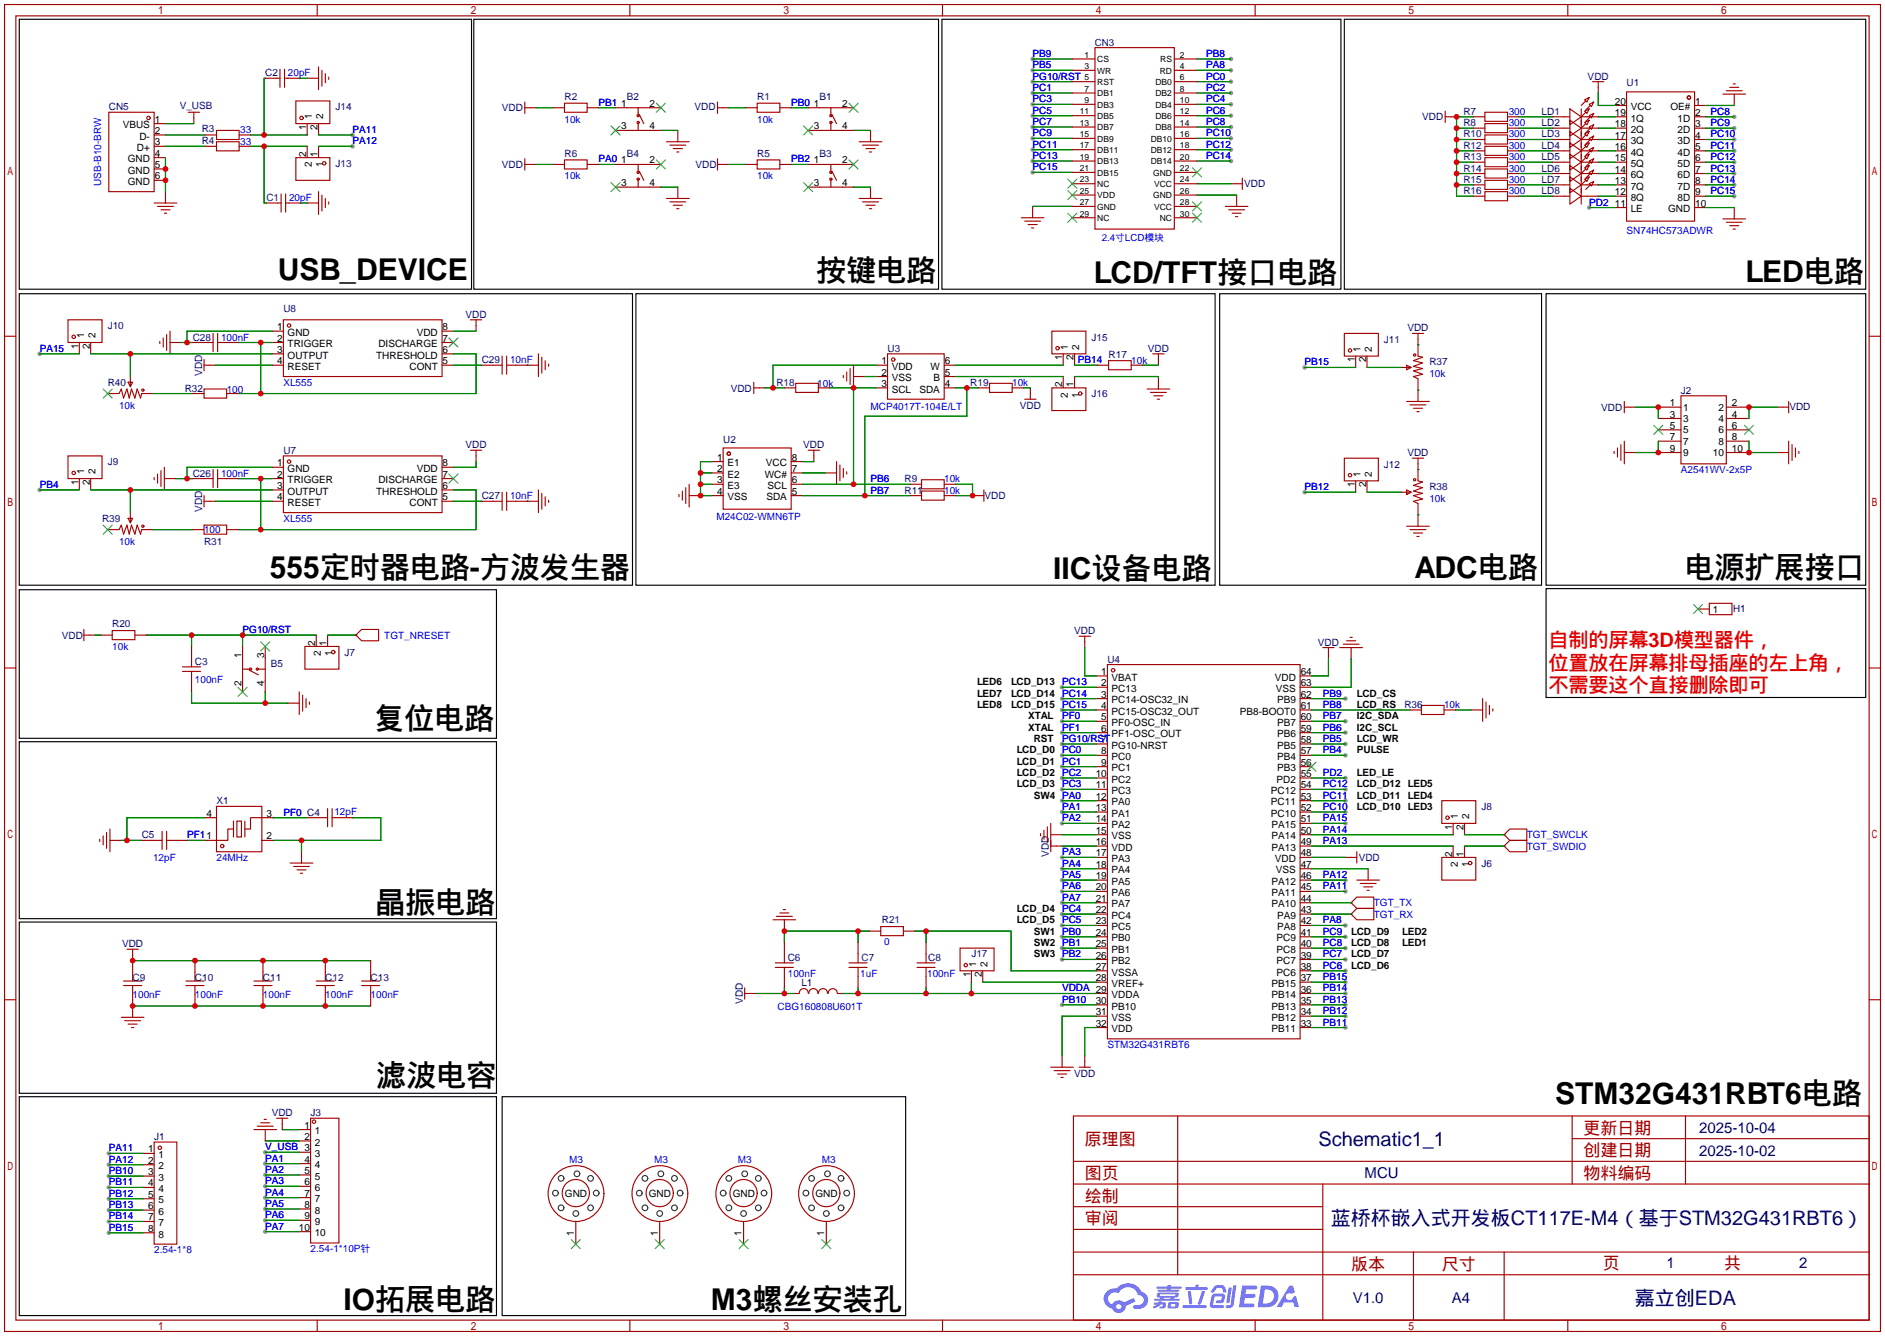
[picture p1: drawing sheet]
<svg xmlns="http://www.w3.org/2000/svg" width="422mm" height="299mm" viewBox="0 0 422 299" stroke-linecap="round" stroke-linejoin="round" font-family="sans-serif">
<defs><g id="words">
<g font-size="6.7">
<text x="62.2" y="62.7">USB_DEVICE</text>
<text x="182.9" y="62.9">按键电路</text>
<text x="245.1" y="63.4">LCD/TFT接口电路</text>
<text x="391.2" y="63.2">LED电路</text>
<text x="60.5" y="129.5">555定时器电路-方波发生器</text>
<text x="236" y="129.7">IIC设备电路</text>
<text x="317" y="129.5">ADC电路</text>
<text x="377.4" y="129.5">电源扩展接口</text>
<text x="83.8" y="163.2">复位电路</text>
<text x="84.1" y="204.4">晶振电路</text>
<text x="84.3" y="243.3">滤波电容</text>
<text x="348.5" y="247.3">STM32G431RBT6电路</text>
<text x="77" y="293.3">IO拓展电路</text>
<text x="159.3" y="293.3">M3螺丝安装孔</text>
</g>
<g font-size="4.5" fill="#f00">
<text x="347" y="144.9">自制的屏幕3D模型器件，</text>
<text x="347" y="150">位置放在屏幕排母插座的左上角，</text>
<text x="347" y="155.1">不需要这个直接删除即可</text>
</g>
<g font-size="4.5" fill="#000080">
<text x="295.4" y="256.7">Schematic1_1</text>
<text x="298.2" y="274.4">蓝桥杯嵌入式开发板CT117E-M4（基于STM32G431RBT6）</text>
<text x="366.4" y="292.2">嘉立创EDA</text>
</g>
<g font-size="3.8" fill="#a00000">
<text x="243.1" y="256.4">原理图</text>
<text x="354.8" y="253.9">更新日期</text>
<text x="354.8" y="259">创建日期</text>
<text x="243.1" y="269.1">绘制</text>
<text x="243.1" y="264">图页</text>
<text x="354.8" y="264">物料编码</text>
<text x="243.1" y="274.2">审阅</text>
<text x="302.8" y="284.4">版本</text>
<text x="323.1" y="284.4">尺寸</text>
<text x="359.2" y="284.1">页</text>
<text x="386.3" y="284.1">共</text>
</g>
<g font-size="3.4" fill="#000080">
<text x="380.7" y="253.7">2025-10-04</text>
<text x="305.8" y="263.9">MCU</text>
<text x="380.7" y="258.8">2025-10-02</text>
<text x="373.5" y="283.9">1</text>
<text x="403.2" y="283.9">2</text>
<text x="303.1" y="291.8">V1.0</text>
<text x="325.3" y="291.8">A4</text>
</g>
<g font-size="2.2" fill="#000080">
<text x="245.4" y="10.2">CN3</text>
<text x="59.4" y="17.1">C2</text>
<text x="355.8" y="17.8">VDD</text>
<text x="126.5" y="22.4">R2</text>
<text x="140.5" y="22.4">B2</text>
<text x="169.7" y="22.4">R1</text>
<text x="183.6" y="22.4">B1</text>
<text x="364.5" y="19.4">U1</text>
<text x="24.4" y="24.7">CN5</text>
<text x="40.3" y="24.4">V_USB</text>
<text x="45.2" y="29.5">R3</text>
<text x="75.2" y="24.7">J14</text>
<text x="112.4" y="25">VDD</text>
<text x="155.6" y="24.7">VDD</text>
<text x="318.7" y="27">VDD</text>
<text x="327.9" y="25.7">R7</text>
<text x="327.9" y="28.3">R8</text>
<text x="345.4" y="25.7">LD1</text>
<text x="345.4" y="28.3">LD2</text>
<text x="45.2" y="32.3">R4</text>
<text x="126.5" y="35.1">R6</text>
<text x="140.5" y="35.1">B4</text>
<text x="169.7" y="35.1">R5</text>
<text x="183.6" y="35.1">B3</text>
<text x="327.9" y="30.8">R10</text>
<text x="327.9" y="33.3">R12</text>
<text x="327.9" y="35.9">R13</text>
<text x="345.4" y="30.8">LD3</text>
<text x="345.4" y="33.3">LD4</text>
<text x="345.4" y="35.9">LD5</text>
<text x="75.2" y="37.4">J13</text>
<text x="112.4" y="37.7">VDD</text>
<text x="155.9" y="37.7">VDD</text>
<text x="278.8" y="42">VDD</text>
<text x="327.9" y="38.4">R14</text>
<text x="327.9" y="41">R15</text>
<text x="345.4" y="38.4">LD6</text>
<text x="345.4" y="41">LD7</text>
<text x="59.7" y="45">C1</text>
<text x="327.9" y="43.5">R16</text>
<text x="345.4" y="43.5">LD8</text>
<text x="63.5" y="69.9">U8</text>
<text x="104.3" y="71.2">VDD</text>
<text x="24.1" y="73.7">J10</text>
<text x="43.2" y="76.3">C28</text>
<text x="244.6" y="76.3">J15</text>
<text x="310.1" y="76.8">J11</text>
<text x="315.4" y="74.2">VDD</text>
<text x="107.9" y="81.3">C29</text>
<text x="198.9" y="78.8">U3</text>
<text x="248.4" y="80.1">R17</text>
<text x="257.2" y="78.8">VDD</text>
<text x="320.3" y="81.8">R37</text>
<text x="24.1" y="86.4">R40</text>
<text x="41.4" y="87.7">R32</text>
<text x="45.3" y="84.2" transform="rotate(-90 45.3 84.2)">VDD</text>
<text x="163.7" y="87.7">VDD</text>
<text x="174" y="86.4">R18</text>
<text x="217.4" y="86.4">R19</text>
<text x="244.6" y="89">J16</text>
<text x="376.7" y="88.2">J2</text>
<text x="228.5" y="91.5">VDD</text>
<text x="358.8" y="92">VDD</text>
<text x="401" y="91.8">VDD</text>
<text x="63.5" y="101.7">U7</text>
<text x="104.3" y="100.4">VDD</text>
<text x="162.1" y="99.1">U2</text>
<text x="180" y="100.4">VDD</text>
<text x="24.1" y="104.2">J9</text>
<text x="43.2" y="106.7">C26</text>
<text x="310.1" y="104.7">J12</text>
<text x="315.4" y="102.2">VDD</text>
<text x="107.9" y="111.8">C27</text>
<text x="202.7" y="108">R9</text>
<text x="202.7" y="110.5">R11</text>
<text x="220.6" y="111.8">VDD</text>
<text x="320.3" y="109.8">R38</text>
<text x="22.9" y="116.9">R39</text>
<text x="45.3" y="114.6" transform="rotate(-90 45.3 114.6)">VDD</text>
<text x="45.7" y="122">R31</text>
<text x="388.4" y="137">H1</text>
<text x="13.9" y="143.1">VDD</text>
<text x="25.1" y="140.5">R20</text>
<text x="240.7" y="142">VDD</text>
<text x="43.7" y="148.9">C3</text>
<text x="60.7" y="149.4">B5</text>
<text x="77.2" y="146.9">J7</text>
<text x="248.2" y="148.4">U4</text>
<text x="295.3" y="144.6">VDD</text>
<text x="314.7" y="158.6">R36</text>
<text x="48.5" y="180.1">X1</text>
<text x="332" y="181.4">J8</text>
<text x="31.7" y="187.8">C5</text>
<text x="235" y="191.9" transform="rotate(-90 235 191.9)">VDD</text>
<text x="304.5" y="192.8">VDD</text>
<text x="332" y="194.1">J6</text>
<text x="197.6" y="206.8">R21</text>
<text x="27.4" y="212.1">VDD</text>
<text x="176.5" y="215.2">C6</text>
<text x="193" y="215.2">C7</text>
<text x="208" y="215.2">C8</text>
<text x="217.7" y="214.4">J17</text>
<text x="29.7" y="219.8">C9</text>
<text x="43.7" y="219.8">C10</text>
<text x="58.9" y="219.8">C11</text>
<text x="72.9" y="219.8">C12</text>
<text x="83.1" y="219.8">C13</text>
<text x="179.6" y="220.8">L1</text>
<text x="166.4" y="224.9" transform="rotate(-90 166.4 224.9)">VDD</text>
<text x="240.7" y="241.1">VDD</text>
<text x="60.9" y="250">VDD</text>
<text x="69.6" y="250">J3</text>
<text x="34.5" y="255.3">J1</text>
</g>
<g font-size="2.2" fill="#00f">
<text x="64.5" y="17.1">20pF</text>
<text x="231.4" y="17.8">PG10/RST</text>
<text x="231.4" y="15.3">PB5</text>
<text x="231.4" y="12.8">PB9</text>
<text x="270.3" y="17.8">PC0</text>
<text x="270.3" y="15.3">PA8</text>
<text x="270.3" y="12.8">PB8</text>
<text x="134.1" y="23.7">PB1</text>
<text x="177.3" y="23.7">PB0</text>
<text x="231.4" y="22.9">PC3</text>
<text x="231.4" y="20.4">PC1</text>
<text x="270.3" y="22.9">PC4</text>
<text x="270.3" y="20.4">PC2</text>
<text x="53.8" y="29.8">33</text>
<text x="79" y="29.8">PA11</text>
<text x="126.5" y="27.5">10k</text>
<text x="169.7" y="27.5">10k</text>
<text x="231.4" y="28">PC7</text>
<text x="231.4" y="25.5">PC5</text>
<text x="270.3" y="28">PC8</text>
<text x="270.3" y="25.5">PC6</text>
<text x="338.1" y="25.7">300</text>
<text x="338.1" y="28.3">300</text>
<text x="383.3" y="25.7">PC8</text>
<text x="383.3" y="28.3">PC9</text>
<text x="53.8" y="32.6">33</text>
<text x="79" y="32.3">PA12</text>
<text x="231.4" y="35.6">PC13</text>
<text x="231.4" y="33.1">PC11</text>
<text x="231.4" y="30.5">PC9</text>
<text x="270.3" y="35.6">PC14</text>
<text x="270.3" y="33.1">PC12</text>
<text x="270.3" y="30.5">PC10</text>
<text x="338.1" y="30.8">300</text>
<text x="338.1" y="33.3">300</text>
<text x="338.1" y="35.9">300</text>
<text x="383.3" y="30.8">PC10</text>
<text x="383.3" y="33.3">PC11</text>
<text x="383.3" y="35.9">PC12</text>
<text x="22.7" y="41.7" transform="rotate(-90 22.7 41.7)">USB-B10-BRW</text>
<text x="126.5" y="40.2">10k</text>
<text x="134.1" y="36.4">PA0</text>
<text x="169.7" y="40.2">10k</text>
<text x="177.3" y="36.4">PB2</text>
<text x="231.4" y="38.2">PC15</text>
<text x="338.1" y="38.4">300</text>
<text x="338.1" y="41">300</text>
<text x="383.3" y="38.4">PC13</text>
<text x="383.3" y="41">PC14</text>
<text x="64.8" y="45">20pF</text>
<text x="338.1" y="43.5">300</text>
<text x="356.1" y="46">PD2</text>
<text x="383.3" y="43.5">PC15</text>
<text x="246.9" y="53.9">2.4寸LCD模块</text>
<text x="364.5" y="52.4">SN74HC573ADWR</text>
<text x="49.5" y="76.3">100nF</text>
<text x="8.9" y="78.8">PA15</text>
<text x="114.3" y="81.3">10nF</text>
<text x="241.6" y="81.3">PB14</text>
<text x="253.5" y="81.6">10k</text>
<text x="292.4" y="81.8">PB15</text>
<text x="50.8" y="87.9">100</text>
<text x="63.5" y="86.4">XL555</text>
<text x="183.1" y="86.7">10k</text>
<text x="226.8" y="86.4">10k</text>
<text x="320.3" y="84.4">10k</text>
<text x="26.7" y="91.5">10k</text>
<text x="195.1" y="91.8">MCP4017T-104E/LT</text>
<text x="49.5" y="106.7">100nF</text>
<text x="376.7" y="106">A2541WV-2x5P</text>
<text x="8.9" y="109.3">PB4</text>
<text x="114.3" y="111.8">10nF</text>
<text x="195.1" y="110.5">PB7</text>
<text x="195.1" y="108">PB6</text>
<text x="211.6" y="108">10k</text>
<text x="211.6" y="110.5">10k</text>
<text x="292.4" y="109.8">PB12</text>
<text x="320.3" y="112.3">10k</text>
<text x="45.7" y="119.4">100</text>
<text x="63.5" y="116.9">XL555</text>
<text x="160.5" y="116.4">M24C02-WMN6TP</text>
<text x="26.7" y="122">10k</text>
<text x="54.4" y="141.8">PG10/RST</text>
<text x="86.1" y="143.1">TGT_NRESET</text>
<text x="25.1" y="145.6">10k</text>
<text x="43.7" y="153">100nF</text>
<text x="238" y="153.5">PC13</text>
<text x="238" y="161.1">PF0</text>
<text x="238" y="156">PC14</text>
<text x="238" y="158.6">PC15</text>
<text x="296.4" y="161.1">PB7</text>
<text x="296.4" y="158.6">PB8</text>
<text x="296.4" y="156">PB9</text>
<text x="323.6" y="158.6">10k</text>
<text x="238" y="166.2">PG10/RST</text>
<text x="238" y="163.6">PF1</text>
<text x="296.4" y="166.2">PB5</text>
<text x="296.4" y="163.6">PB6</text>
<text x="296.4" y="173.8">PD2</text>
<text x="296.4" y="168.7">PB4</text>
<text x="296.4" y="178.9">PC11</text>
<text x="296.4" y="176.3">PC12</text>
<text x="63.5" y="182.7">PF0 C4</text>
<text x="74.9" y="182.4">12pF</text>
<text x="238" y="181.4">PA1</text>
<text x="238" y="184">PA2</text>
<text x="296.4" y="184">PA15</text>
<text x="296.4" y="181.4">PC10</text>
<text x="41.9" y="187.8">PF11</text>
<text x="238" y="191.6">PA3</text>
<text x="296.4" y="186.5">PA14</text>
<text x="296.4" y="189">PA13</text>
<text x="342.1" y="190.3">TGT_SWDIO</text>
<text x="342.1" y="187.8">TGT_SWCLK</text>
<text x="34.3" y="192.8">12pF</text>
<text x="48.5" y="192.8">24MHz</text>
<text x="238" y="194.1">PA4</text>
<text x="238" y="196.7">PA5</text>
<text x="296.4" y="196.7">PA12</text>
<text x="238" y="199.2">PA6</text>
<text x="238" y="201.7">PA7</text>
<text x="296.4" y="199.2">PA11</text>
<text x="307.8" y="203">TGT_TX</text>
<text x="296.4" y="206.8">PA8</text>
<text x="296.4" y="209.4">PC9</text>
<text x="307.8" y="205.5">TGT_RX</text>
<text x="198.1" y="211.6">0</text>
<text x="296.4" y="214.4">PC7</text>
<text x="296.4" y="211.9">PC8</text>
<text x="176.5" y="218.8">100nF</text>
<text x="192.8" y="218.8">1uF</text>
<text x="207.8" y="218.8">100nF</text>
<text x="296.4" y="217">PC6</text>
<text x="296.4" y="219.5">PB15</text>
<text x="29.7" y="223.6">100nF</text>
<text x="43.7" y="223.6">100nF</text>
<text x="58.9" y="223.6">100nF</text>
<text x="72.9" y="223.6">100nF</text>
<text x="83.1" y="223.6">100nF</text>
<text x="174.2" y="226.1">CBG160808U601T</text>
<text x="238" y="222.1">VDDA 29</text>
<text x="238" y="224.6">PB10</text>
<text x="296.4" y="222.1">PB14</text>
<text x="296.4" y="224.6">PB13</text>
<text x="296.4" y="227.1">PB12</text>
<text x="296.4" y="229.7">PB11</text>
<text x="248.2" y="234.8">STM32G431RBT6</text>
<text x="24.4" y="257.9">PA11</text>
<text x="59.4" y="257.6">V_USB 3</text>
<text x="24.4" y="260.4">PA12</text>
<text x="24.4" y="262.9">PB10</text>
<text x="59.4" y="260.2">PA1</text>
<text x="59.4" y="262.7">PA2</text>
<text x="127.5" y="260.4">M3</text>
<text x="146.6" y="260.4">M3</text>
<text x="165.4" y="260.4">M3</text>
<text x="184.1" y="260.4">M3</text>
<text x="24.4" y="265.5">PB11</text>
<text x="24.4" y="268">PB12</text>
<text x="59.4" y="265.2">PA3</text>
<text x="59.4" y="267.8">PA4</text>
<text x="24.4" y="270.6">PB13</text>
<text x="24.4" y="273.1">PB14</text>
<text x="24.4" y="275.6">PB15</text>
<text x="59.4" y="270.3">PA5</text>
<text x="59.4" y="272.9">PA6</text>
<text x="59.4" y="275.4">PA7</text>
<text x="34.5" y="280.7">2.54-1*8</text>
<text x="69.6" y="280.5">2.54-1*10P针</text>
</g>
<g font-size="2.2">
<text x="139.2" y="23.9">1</text>
<text x="145.5" y="23.9">2</text>
<text x="182.4" y="23.9">1</text>
<text x="188.7" y="23.9">2</text>
<text x="361.9" y="23.4">20</text>
<text x="379.9" y="23.4">1</text>
<text x="27.5" y="28.7">VBUS</text>
<text x="34.7" y="27.5">1</text>
<text x="68.6" y="29.1" transform="rotate(-90 68.6 29.1)">1</text>
<text x="69.9" y="26.7" transform="rotate(-90 69.9 26.7)">1</text>
<text x="71.2" y="29.1" transform="rotate(-90 71.2 29.1)">2</text>
<text x="72.4" y="26.7" transform="rotate(-90 72.4 26.7)">2</text>
<text x="139.2" y="29">3</text>
<text x="145.5" y="29">4</text>
<text x="182.4" y="29">3</text>
<text x="188.7" y="29">4</text>
<text x="361.9" y="28.5">18</text>
<text x="361.9" y="25.9">19</text>
<text x="365.4" y="29.8">2Q</text>
<text x="365.4" y="27.2">1Q</text>
<text x="365.4" y="24.7">VCC</text>
<text x="374.3" y="24.7">OE#</text>
<text x="375.9" y="27.2">1D</text>
<text x="375.9" y="29.8">2D</text>
<text x="379.9" y="25.9">2</text>
<text x="379.9" y="28.5">3</text>
<text x="30.7" y="33.8">D+</text>
<text x="31.2" y="31.3">D-</text>
<text x="34.7" y="30">2</text>
<text x="34.7" y="32.6">3</text>
<text x="34.7" y="35.1">4</text>
<text x="68.6" y="35.2" transform="rotate(-90 68.6 35.2)">2</text>
<text x="71.2" y="35.2" transform="rotate(-90 71.2 35.2)">1</text>
<text x="361.9" y="33.6">16</text>
<text x="361.9" y="31">17</text>
<text x="365.4" y="34.8">4Q</text>
<text x="365.4" y="32.3">3Q</text>
<text x="375.9" y="32.3">3D</text>
<text x="375.9" y="34.8">4D</text>
<text x="379.9" y="31">4</text>
<text x="379.9" y="33.6">5</text>
<text x="28.6" y="36.4">GND</text>
<text x="28.6" y="38.9">GND</text>
<text x="28.6" y="41.4">GND</text>
<text x="34.7" y="37.6">5</text>
<text x="34.7" y="40.2">6</text>
<text x="69.9" y="37.5" transform="rotate(-90 69.9 37.5)">2</text>
<text x="72.4" y="37.5" transform="rotate(-90 72.4 37.5)">1</text>
<text x="139.2" y="41.7">3</text>
<text x="139.2" y="36.6">1</text>
<text x="145.5" y="41.7">4</text>
<text x="145.5" y="36.6">2</text>
<text x="182.4" y="41.7">3</text>
<text x="182.4" y="36.6">1</text>
<text x="188.7" y="41.7">4</text>
<text x="188.7" y="36.6">2</text>
<text x="361.9" y="41.2">13</text>
<text x="361.9" y="38.6">14</text>
<text x="361.9" y="36.1">15</text>
<text x="365.4" y="39.9">6Q</text>
<text x="365.4" y="37.4">5Q</text>
<text x="375.9" y="37.4">5D</text>
<text x="375.9" y="39.9">6D</text>
<text x="379.9" y="36.1">6</text>
<text x="379.9" y="38.6">7</text>
<text x="379.9" y="41.2">8</text>
<text x="361.9" y="46.3">11</text>
<text x="361.9" y="43.7">12</text>
<text x="365.4" y="47.5">LE</text>
<text x="365.4" y="45">8Q</text>
<text x="365.4" y="42.5">7Q</text>
<text x="373.8" y="47.5">GND</text>
<text x="375.9" y="42.5">7D</text>
<text x="375.9" y="45">8D</text>
<text x="379.9" y="43.7">9</text>
<text x="379.9" y="46.3">10</text>
<text x="18.8" y="75.8" transform="rotate(-90 18.8 75.8)">1</text>
<text x="21.4" y="75.8" transform="rotate(-90 21.4 75.8)">2</text>
<text x="62.1" y="76.5">2</text>
<text x="62.1" y="74">1</text>
<text x="64.4" y="77.8">TRIGGER</text>
<text x="64.4" y="75.2">GND</text>
<text x="84.8" y="77.8">DISCHARGE</text>
<text x="93.4" y="75.2">VDD</text>
<text x="99.2" y="74">8</text>
<text x="99.2" y="76.5">7</text>
<text x="17.6" y="78.1" transform="rotate(-90 17.6 78.1)">1</text>
<text x="20.1" y="78.1" transform="rotate(-90 20.1 78.1)">2</text>
<text x="62.1" y="81.6">4</text>
<text x="62.1" y="79">3</text>
<text x="64.4" y="82.8">RESET</text>
<text x="64.4" y="80.3">OUTPUT</text>
<text x="84.3" y="80.3">THRESHOLD</text>
<text x="91.8" y="82.8">CONT</text>
<text x="99.2" y="79">6</text>
<text x="99.2" y="81.6">5</text>
<text x="197.5" y="81.6">1</text>
<text x="199.8" y="82.8">VDD</text>
<text x="208.5" y="82.8">W</text>
<text x="211.7" y="81.6">6</text>
<text x="238" y="80.6" transform="rotate(-90 238 80.6)">1</text>
<text x="239.3" y="78.3" transform="rotate(-90 239.3 78.3)">1</text>
<text x="240.6" y="80.6" transform="rotate(-90 240.6 80.6)">2</text>
<text x="241.8" y="78.3" transform="rotate(-90 241.8 78.3)">2</text>
<text x="303.6" y="81.1" transform="rotate(-90 303.6 81.1)">1</text>
<text x="304.8" y="78.8" transform="rotate(-90 304.8 78.8)">1</text>
<text x="306.1" y="81.1" transform="rotate(-90 306.1 81.1)">2</text>
<text x="307.4" y="78.8" transform="rotate(-90 307.4 78.8)">2</text>
<text x="197.5" y="84.1">2</text>
<text x="197.5" y="86.7">3</text>
<text x="199.8" y="85.4">VSS</text>
<text x="199.8" y="87.9">SCL</text>
<text x="206" y="87.9">SDA</text>
<text x="209.1" y="85.4">B</text>
<text x="211.7" y="86.7">4</text>
<text x="211.7" y="84.1">5</text>
<text x="238" y="86.7" transform="rotate(-90 238 86.7)">2</text>
<text x="239.3" y="89.1" transform="rotate(-90 239.3 89.1)">2</text>
<text x="240.6" y="86.7" transform="rotate(-90 240.6 86.7)">1</text>
<text x="241.8" y="89.1" transform="rotate(-90 241.8 89.1)">1</text>
<text x="374.2" y="91">1</text>
<text x="374.2" y="93.5">3</text>
<text x="377.2" y="92">1</text>
<text x="377.2" y="94.5">3</text>
<text x="385.1" y="92">2</text>
<text x="385.1" y="94.5">4</text>
<text x="388.1" y="91">2</text>
<text x="388.1" y="93.5">4</text>
<text x="374.2" y="96.1">5</text>
<text x="374.2" y="98.6">7</text>
<text x="374.2" y="101.1">9</text>
<text x="377.2" y="97.1">5</text>
<text x="377.2" y="99.6">7</text>
<text x="385.1" y="97.1">6</text>
<text x="385.1" y="99.6">8</text>
<text x="388.1" y="96.1">6</text>
<text x="388.1" y="98.6">8</text>
<text x="388.1" y="101.1">10</text>
<text x="18.8" y="106.2" transform="rotate(-90 18.8 106.2)">1</text>
<text x="21.4" y="106.2" transform="rotate(-90 21.4 106.2)">2</text>
<text x="62.1" y="107">2</text>
<text x="62.1" y="104.4">1</text>
<text x="64.4" y="105.7">GND</text>
<text x="93.4" y="105.7">VDD</text>
<text x="99.2" y="104.4">8</text>
<text x="99.2" y="107">7</text>
<text x="160.7" y="103.2">1</text>
<text x="160.7" y="105.7">2</text>
<text x="163" y="104.4">E1</text>
<text x="163" y="107">E2</text>
<text x="171.4" y="107">WC#</text>
<text x="171.6" y="104.4">VCC</text>
<text x="177.4" y="105.7">7</text>
<text x="177.4" y="103.2">8</text>
<text x="304.8" y="106.8" transform="rotate(-90 304.8 106.8)">1</text>
<text x="307.4" y="106.8" transform="rotate(-90 307.4 106.8)">2</text>
<text x="377.2" y="102.1">9</text>
<text x="383.8" y="102.1">10</text>
<text x="17.6" y="108.6" transform="rotate(-90 17.6 108.6)">1</text>
<text x="20.1" y="108.6" transform="rotate(-90 20.1 108.6)">2</text>
<text x="62.1" y="112.1">4</text>
<text x="62.1" y="109.5">3</text>
<text x="64.4" y="113.3">RESET</text>
<text x="64.4" y="110.8">OUTPUT</text>
<text x="64.4" y="108.2">TRIGGER</text>
<text x="84.3" y="110.8">THRESHOLD</text>
<text x="84.8" y="108.2">DISCHARGE</text>
<text x="91.8" y="113.3">CONT</text>
<text x="99.2" y="109.5">6</text>
<text x="99.2" y="112.1">5</text>
<text x="160.7" y="108.2">3</text>
<text x="160.7" y="110.8">4</text>
<text x="163" y="109.5">E3</text>
<text x="163" y="112.1">VSS</text>
<text x="171.7" y="112.1">SDA</text>
<text x="172" y="109.5">SCL</text>
<text x="177.4" y="110.8">5</text>
<text x="177.4" y="108.2">6</text>
<text x="303.6" y="109.1" transform="rotate(-90 303.6 109.1)">1</text>
<text x="306.1" y="109.1" transform="rotate(-90 306.1 109.1)">2</text>
<text x="383.8" y="137.2">1</text>
<text x="54.1" y="147.3" transform="rotate(-90 54.1 147.3)">1</text>
<text x="59.2" y="147.3" transform="rotate(-90 59.2 147.3)">3</text>
<text x="70.7" y="144.7" transform="rotate(-90 70.7 144.7)">2</text>
<text x="71.9" y="147" transform="rotate(-90 71.9 147)">2</text>
<text x="73.2" y="144.7" transform="rotate(-90 73.2 144.7)">1</text>
<text x="74.5" y="147" transform="rotate(-90 74.5 147)">1</text>
<text x="54.1" y="153.6" transform="rotate(-90 54.1 153.6)">2</text>
<text x="59.2" y="153.6" transform="rotate(-90 59.2 153.6)">4</text>
<text x="218.9" y="153.5">LED6</text>
<text x="226.6" y="153.5">LCD_D13</text>
<text x="246.8" y="151.2">1</text>
<text x="246.8" y="153.7">2</text>
<text x="249.1" y="152.4">VBAT</text>
<text x="249.1" y="155">PC13</text>
<text x="285.7" y="152.4">VDD</text>
<text x="285.9" y="155">VSS</text>
<text x="291.5" y="153.7">63</text>
<text x="291.5" y="151.2">64</text>
<text x="218.9" y="156">LED7</text>
<text x="218.9" y="158.6">LED8</text>
<text x="226.6" y="156">LCD_D14</text>
<text x="226.6" y="158.6">LCD_D15</text>
<text x="230.4" y="161.1">XTAL</text>
<text x="246.8" y="156.2">3</text>
<text x="246.8" y="158.8">4</text>
<text x="246.8" y="161.3">5</text>
<text x="249.1" y="157.5">PC14-OSC32_IN</text>
<text x="249.1" y="160.1">PC15-OSC32_OUT</text>
<text x="277.8" y="160.1">PB8-BOOT0</text>
<text x="286.2" y="157.5">PB9</text>
<text x="291.5" y="161.3">60</text>
<text x="291.5" y="158.8">61</text>
<text x="291.5" y="156.2">62</text>
<text x="304" y="161.1">I2C_SDA</text>
<text x="304" y="158.6">LCD_RS</text>
<text x="304" y="156">LCD_CS</text>
<text x="230.4" y="163.6">XTAL</text>
<text x="231.6" y="166.2">RST</text>
<text x="246.8" y="163.9">6</text>
<text x="246.8" y="166.4">7</text>
<text x="249.1" y="162.6">PF0-OSC_IN</text>
<text x="249.1" y="165.1">PF1-OSC_OUT</text>
<text x="249.1" y="167.7">PG10-NRST</text>
<text x="286.2" y="167.7">PB5</text>
<text x="286.2" y="165.1">PB6</text>
<text x="286.2" y="162.6">PB7</text>
<text x="291.5" y="166.4">58</text>
<text x="291.5" y="163.9">59</text>
<text x="304" y="166.2">LCD_WR</text>
<text x="304" y="163.6">I2C_SCL</text>
<text x="227.8" y="168.7">LCD_D0 PC0</text>
<text x="227.8" y="171.3">LCD_D1 PC1</text>
<text x="227.8" y="173.8">LCD_D2 PC2</text>
<text x="246.8" y="168.9">8</text>
<text x="246.8" y="171.5">9</text>
<text x="249.1" y="170.2">PC0</text>
<text x="249.1" y="172.8">PC1</text>
<text x="286.2" y="172.8">PB3</text>
<text x="286.2" y="170.2">PB4</text>
<text x="291.5" y="171.5">56</text>
<text x="291.5" y="168.9">57</text>
<text x="304" y="173.8">LED_LE</text>
<text x="304" y="168.7">PULSE</text>
<text x="227.8" y="176.3">LCD_D3 PC3</text>
<text x="231.6" y="178.9">SW4 PA0</text>
<text x="245.5" y="174">10</text>
<text x="245.5" y="176.6">11</text>
<text x="245.5" y="179.1">12</text>
<text x="249.1" y="175.3">PC2</text>
<text x="249.1" y="177.8">PC3</text>
<text x="284.8" y="177.8">PC12</text>
<text x="286" y="175.3">PD2</text>
<text x="291.5" y="179.1">53</text>
<text x="291.5" y="176.6">54</text>
<text x="291.5" y="174">55</text>
<text x="304" y="178.9">LCD_D11</text>
<text x="304" y="176.3">LCD_D12</text>
<text x="315.5" y="178.9">LED4</text>
<text x="315.5" y="176.3">LED5</text>
<text x="46.3" y="182.9">4</text>
<text x="59.7" y="182.9">3</text>
<text x="245.5" y="181.6">13</text>
<text x="245.5" y="184.2">14</text>
<text x="249.1" y="180.4">PA0</text>
<text x="249.1" y="182.9">PA1</text>
<text x="249.1" y="185.5">PA2</text>
<text x="284.8" y="182.9">PC10</text>
<text x="284.8" y="180.4">PC11</text>
<text x="284.9" y="185.5">PA15</text>
<text x="291.5" y="184.2">51</text>
<text x="291.5" y="181.6">52</text>
<text x="304" y="181.4">LCD_D10</text>
<text x="315.5" y="181.4">LED3</text>
<text x="325.4" y="185.8" transform="rotate(-90 325.4 185.8)">1</text>
<text x="326.7" y="183.5" transform="rotate(-90 326.7 183.5)">1</text>
<text x="328" y="185.8" transform="rotate(-90 328 185.8)">2</text>
<text x="329.2" y="183.5" transform="rotate(-90 329.2 183.5)">2</text>
<text x="59.7" y="188">2</text>
<text x="245.5" y="186.7">15</text>
<text x="245.5" y="189.3">16</text>
<text x="245.5" y="191.8">17</text>
<text x="249.1" y="188">VSS</text>
<text x="249.1" y="190.5">VDD</text>
<text x="284.9" y="190.5">PA13</text>
<text x="284.9" y="188">PA14</text>
<text x="291.5" y="191.8">48</text>
<text x="291.5" y="189.3">49</text>
<text x="291.5" y="186.7">50</text>
<text x="325.4" y="191.9" transform="rotate(-90 325.4 191.9)">2</text>
<text x="328" y="191.9" transform="rotate(-90 328 191.9)">1</text>
<text x="245.5" y="194.3">18</text>
<text x="245.5" y="196.9">19</text>
<text x="249.1" y="193.1">PA3</text>
<text x="249.1" y="195.6">PA4</text>
<text x="285.7" y="193.1">VDD</text>
<text x="285.9" y="195.6">VSS</text>
<text x="291.5" y="196.9">46</text>
<text x="291.5" y="194.3">47</text>
<text x="326.7" y="194.2" transform="rotate(-90 326.7 194.2)">2</text>
<text x="329.2" y="194.2" transform="rotate(-90 329.2 194.2)">1</text>
<text x="245.5" y="199.4">20</text>
<text x="245.5" y="202">21</text>
<text x="249.1" y="198.2">PA5</text>
<text x="249.1" y="200.7">PA6</text>
<text x="249.1" y="203.2">PA7</text>
<text x="284.9" y="203.2">PA10</text>
<text x="284.9" y="200.7">PA11</text>
<text x="284.9" y="198.2">PA12</text>
<text x="291.5" y="202">44</text>
<text x="291.5" y="199.4">45</text>
<text x="227.8" y="204.3">LCD_D4 PC4</text>
<text x="227.8" y="206.8">LCD_D5 PC5</text>
<text x="231.6" y="209.4">SW1 PB0</text>
<text x="245.5" y="204.5">22</text>
<text x="245.5" y="207">23</text>
<text x="245.5" y="209.6">24</text>
<text x="249.1" y="205.8">PC4</text>
<text x="249.1" y="208.3">PC5</text>
<text x="286.2" y="208.3">PA8</text>
<text x="286.2" y="205.8">PA9</text>
<text x="291.5" y="209.6">41</text>
<text x="291.5" y="207">42</text>
<text x="291.5" y="204.5">43</text>
<text x="302.8" y="209.4">LCD_D9</text>
<text x="314.2" y="209.4">LED2</text>
<text x="231.6" y="211.9">SW2 PB1</text>
<text x="231.6" y="214.4">SW3 PB2</text>
<text x="245.5" y="212.1">25</text>
<text x="245.5" y="214.7">26</text>
<text x="249.1" y="210.9">PB0</text>
<text x="249.1" y="213.4">PB1</text>
<text x="249.1" y="215.9">PB2</text>
<text x="286" y="215.9">PC7</text>
<text x="286" y="213.4">PC8</text>
<text x="286" y="210.9">PC9</text>
<text x="291.5" y="214.7">39</text>
<text x="291.5" y="212.1">40</text>
<text x="302.8" y="214.4">LCD_D7</text>
<text x="302.8" y="211.9">LCD_D8</text>
<text x="314.2" y="211.9">LED1</text>
<text x="217.5" y="218.8" transform="rotate(-90 217.5 218.8)">1</text>
<text x="218.7" y="216.5" transform="rotate(-90 218.7 216.5)">1</text>
<text x="220" y="218.8" transform="rotate(-90 220 218.8)">2</text>
<text x="221.3" y="216.5" transform="rotate(-90 221.3 216.5)">2</text>
<text x="245.5" y="217.2">27</text>
<text x="245.5" y="219.7">28</text>
<text x="249.1" y="218.5">VSSA</text>
<text x="249.1" y="221">VREF+</text>
<text x="284.9" y="221">PB15</text>
<text x="286" y="218.5">PC6</text>
<text x="291.5" y="219.7">37</text>
<text x="291.5" y="217.2">38</text>
<text x="302.8" y="217">LCD_D6</text>
<text x="245.5" y="224.8">30</text>
<text x="245.5" y="227.4">31</text>
<text x="249.1" y="223.6">VDDA</text>
<text x="249.1" y="226.1">PB10</text>
<text x="284.9" y="226.1">PB13</text>
<text x="284.9" y="223.6">PB14</text>
<text x="291.5" y="227.4">34</text>
<text x="291.5" y="224.8">35</text>
<text x="291.5" y="222.3">36</text>
<text x="245.5" y="229.9">32</text>
<text x="249.1" y="228.6">VSS</text>
<text x="249.1" y="231.2">VDD</text>
<text x="284.9" y="231.2">PB11</text>
<text x="284.9" y="228.6">PB12</text>
<text x="291.5" y="229.9">33</text>
<text x="68.2" y="252.8">1</text>
<text x="68.2" y="255.3">2</text>
<text x="70.5" y="254">1</text>
<text x="70.5" y="256.6">2</text>
<text x="33.2" y="258.1">1</text>
<text x="33.2" y="260.6">2</text>
<text x="33.2" y="263.2">3</text>
<text x="35.5" y="259.4">1</text>
<text x="35.5" y="261.9">2</text>
<text x="68.2" y="260.4">4</text>
<text x="68.2" y="262.9">5</text>
<text x="70.5" y="259.1">3</text>
<text x="70.5" y="261.7">4</text>
<text x="33.2" y="265.7">4</text>
<text x="33.2" y="268.3">5</text>
<text x="35.5" y="264.5">3</text>
<text x="35.5" y="267">4</text>
<text x="35.5" y="269.5">5</text>
<text x="68.2" y="265.5">6</text>
<text x="68.2" y="268">7</text>
<text x="70.5" y="264.2">5</text>
<text x="70.5" y="266.7">6</text>
<text x="70.5" y="269.3">7</text>
<text x="126.6" y="268">GND</text>
<text x="145.4" y="268">GND</text>
<text x="164.2" y="268">GND</text>
<text x="182.7" y="268">GND</text>
<text x="33.2" y="270.8">6</text>
<text x="33.2" y="273.3">7</text>
<text x="33.2" y="275.9">8</text>
<text x="35.5" y="272.1">6</text>
<text x="35.5" y="274.6">7</text>
<text x="67" y="275.6">10</text>
<text x="68.2" y="270.5">8</text>
<text x="68.2" y="273.1">9</text>
<text x="70.5" y="271.8">8</text>
<text x="70.5" y="274.4">9</text>
<text x="35.5" y="277.2">8</text>
<text x="70.5" y="276.9">10</text>
<text x="128.6" y="276.8" transform="rotate(-90 128.6 276.8)">1</text>
<text x="147.4" y="276.8" transform="rotate(-90 147.4 276.8)">1</text>
<text x="166.2" y="276.8" transform="rotate(-90 166.2 276.8)">1</text>
<text x="184.7" y="276.8" transform="rotate(-90 184.7 276.8)">1</text>
</g>
<g font-size="1.9">
<text x="243" y="15.5">3</text>
<text x="243" y="12.9">1</text>
<text x="245.9" y="16.5">WR</text>
<text x="245.9" y="13.9">CS</text>
<text x="259.9" y="16.5">RD</text>
<text x="260" y="13.9">RS</text>
<text x="264.4" y="15.5">4</text>
<text x="264.4" y="12.9">2</text>
<text x="243" y="23.1">9</text>
<text x="243" y="20.6">7</text>
<text x="243" y="18">5</text>
<text x="245.9" y="21.6">DB1</text>
<text x="245.9" y="19">RST</text>
<text x="258.9" y="21.6">DB2</text>
<text x="258.9" y="19">DB0</text>
<text x="264.4" y="23.1">10</text>
<text x="264.4" y="20.6">8</text>
<text x="264.4" y="18">6</text>
<text x="242" y="28.2">13</text>
<text x="242" y="25.6">11</text>
<text x="245.9" y="29.2">DB7</text>
<text x="245.9" y="26.6">DB5</text>
<text x="245.9" y="24.1">DB3</text>
<text x="258.9" y="29.2">DB8</text>
<text x="258.9" y="26.6">DB6</text>
<text x="258.9" y="24.1">DB4</text>
<text x="264.4" y="28.2">14</text>
<text x="264.4" y="25.6">12</text>
<text x="242" y="35.8">19</text>
<text x="242" y="33.3">17</text>
<text x="242" y="30.7">15</text>
<text x="245.9" y="34.3">DB11</text>
<text x="245.9" y="31.7">DB9</text>
<text x="257.9" y="34.3">DB12</text>
<text x="257.9" y="31.7">DB10</text>
<text x="264.4" y="35.8">20</text>
<text x="264.4" y="33.3">18</text>
<text x="264.4" y="30.7">16</text>
<text x="242" y="40.9">23</text>
<text x="242" y="38.3">21</text>
<text x="245.9" y="41.9">NC</text>
<text x="245.9" y="39.3">DB15</text>
<text x="245.9" y="36.8">DB13</text>
<text x="257.9" y="36.8">DB14</text>
<text x="258.4" y="39.3">GND</text>
<text x="258.6" y="41.9">VCC</text>
<text x="264.4" y="40.9">24</text>
<text x="264.4" y="38.3">22</text>
<text x="242" y="46">27</text>
<text x="242" y="43.4">25</text>
<text x="245.9" y="47">GND</text>
<text x="245.9" y="44.4">VDD</text>
<text x="258.4" y="44.4">GND</text>
<text x="258.6" y="47">VCC</text>
<text x="264.4" y="46">28</text>
<text x="264.4" y="43.4">26</text>
<text x="242" y="48.5">29</text>
<text x="245.9" y="49.5">NC</text>
<text x="259.9" y="49.5">NC</text>
<text x="264.4" y="48.5">30</text>
</g>
</g></defs>
<g fill="#999">
<circle cx="79" cy="30.2" r=".51"/>
<circle cx="79" cy="32.8" r=".51"/>
<circle cx="275.8" cy="36.1" r=".51"/>
<circle cx="275.8" cy="33.5" r=".51"/>
<circle cx="275.8" cy="31" r=".51"/>
<circle cx="275.8" cy="28.4" r=".51"/>
<circle cx="275.8" cy="25.9" r=".51"/>
<circle cx="275.8" cy="23.4" r=".51"/>
<circle cx="275.8" cy="20.8" r=".51"/>
<circle cx="275.8" cy="18.3" r=".51"/>
<circle cx="275.8" cy="15.7" r=".51"/>
<circle cx="275.8" cy="13.2" r=".51"/>
<circle cx="231.4" cy="38.6" r=".51"/>
<circle cx="231.4" cy="36.1" r=".51"/>
<circle cx="231.4" cy="33.5" r=".51"/>
<circle cx="231.4" cy="31" r=".51"/>
<circle cx="231.4" cy="28.4" r=".51"/>
<circle cx="231.4" cy="23.4" r=".51"/>
<circle cx="231.4" cy="20.8" r=".51"/>
<circle cx="231.4" cy="18.3" r=".51"/>
<circle cx="231.4" cy="15.7" r=".51"/>
<circle cx="231.4" cy="13.2" r=".51"/>
<circle cx="231.4" cy="25.9" r=".51"/>
<circle cx="8.9" cy="79.2" r=".51"/>
<circle cx="8.9" cy="109.7" r=".51"/>
<circle cx="292.4" cy="82.3" r=".51"/>
<circle cx="292.4" cy="110.2" r=".51"/>
<circle cx="388.6" cy="26.2" r=".51"/>
<circle cx="388.6" cy="28.7" r=".51"/>
<circle cx="388.6" cy="31.2" r=".51"/>
<circle cx="388.6" cy="33.8" r=".51"/>
<circle cx="388.6" cy="36.3" r=".51"/>
<circle cx="388.6" cy="38.9" r=".51"/>
<circle cx="388.6" cy="41.4" r=".51"/>
<circle cx="388.6" cy="43.9" r=".51"/>
<circle cx="356.1" cy="46.5" r=".51"/>
<circle cx="238" cy="179.3" r=".51"/>
<circle cx="238" cy="181.9" r=".51"/>
<circle cx="238" cy="184.4" r=".51"/>
<circle cx="238" cy="192" r=".51"/>
<circle cx="238" cy="194.6" r=".51"/>
<circle cx="238" cy="197.1" r=".51"/>
<circle cx="238" cy="199.6" r=".51"/>
<circle cx="238" cy="202.2" r=".51"/>
<circle cx="301.5" cy="207.3" r=".51"/>
<circle cx="301.5" cy="184.4" r=".51"/>
<circle cx="301.5" cy="197.1" r=".51"/>
<circle cx="301.5" cy="199.6" r=".51"/>
<circle cx="238" cy="166.6" r=".51"/>
<circle cx="238" cy="161.5" r=".51"/>
<circle cx="238" cy="164.1" r=".51"/>
<circle cx="301.5" cy="174.2" r=".51"/>
<circle cx="238" cy="169.2" r=".51"/>
<circle cx="238" cy="171.7" r=".51"/>
<circle cx="238" cy="174.2" r=".51"/>
<circle cx="238" cy="176.8" r=".51"/>
<circle cx="238" cy="204.7" r=".51"/>
<circle cx="238" cy="207.3" r=".51"/>
<circle cx="301.5" cy="217.4" r=".51"/>
<circle cx="301.5" cy="214.9" r=".51"/>
<circle cx="301.5" cy="212.3" r=".51"/>
<circle cx="301.5" cy="209.8" r=".51"/>
<circle cx="301.5" cy="181.9" r=".51"/>
<circle cx="301.5" cy="179.3" r=".51"/>
<circle cx="301.5" cy="176.8" r=".51"/>
<circle cx="238" cy="153.9" r=".51"/>
<circle cx="238" cy="156.5" r=".51"/>
<circle cx="238" cy="159" r=".51"/>
<circle cx="238" cy="209.8" r=".51"/>
<circle cx="238" cy="212.3" r=".51"/>
<circle cx="238" cy="214.9" r=".51"/>
<circle cx="301.5" cy="169.2" r=".51"/>
<circle cx="301.5" cy="166.6" r=".51"/>
<circle cx="301.5" cy="164.1" r=".51"/>
<circle cx="301.5" cy="161.5" r=".51"/>
<circle cx="301.5" cy="156.5" r=".51"/>
<circle cx="238" cy="225" r=".51"/>
<circle cx="301.5" cy="220" r=".51"/>
<circle cx="301.5" cy="222.5" r=".51"/>
<circle cx="301.5" cy="225" r=".51"/>
<circle cx="301.5" cy="227.6" r=".51"/>
<circle cx="301.5" cy="230.1" r=".51"/>
<circle cx="24.4" cy="258.3" r=".51"/>
<circle cx="24.4" cy="260.9" r=".51"/>
<circle cx="24.4" cy="263.4" r=".51"/>
<circle cx="24.4" cy="265.9" r=".51"/>
<circle cx="24.4" cy="268.5" r=".51"/>
<circle cx="24.4" cy="271" r=".51"/>
<circle cx="24.4" cy="273.6" r=".51"/>
<circle cx="24.4" cy="276.1" r=".51"/>
<circle cx="59.4" cy="258.1" r=".51"/>
<circle cx="59.4" cy="260.6" r=".51"/>
<circle cx="59.4" cy="263.1" r=".51"/>
<circle cx="59.4" cy="265.7" r=".51"/>
<circle cx="59.4" cy="268.2" r=".51"/>
<circle cx="59.4" cy="270.8" r=".51"/>
<circle cx="59.4" cy="273.3" r=".51"/>
<circle cx="59.4" cy="275.8" r=".51"/>
</g>
<g fill="none" stroke="#a10000" stroke-width=".25">
<path d="M1 1h420.4v297.2h-420.4zM3.6 3.6h415.2v292.1h-415.2zM71.1 1v2.6M141.1 1v2.6M211.2 1v2.6M281.3 1v2.6M351.3 1v2.6M1 75.3h2.6M418.8 75.3h2.6M1 149.6h2.6M418.8 149.6h2.6M1 223.9h2.6"/>
<path d="M418.8 223.9h2.6M240.5 249.9h178.3v45.8h-178.3zM263.9 249.9v35.6M352.3 249.9v15.3M352.3 255h66.5M377.7 249.9v15.3M240.5 270.3h55.9M240.5 265.2h178.3M240.5 275.3h55.9M240.5 260.1h178.3M296.4 265.2v30.5M71.1 295.7v2.5"/>
<path d="M141.1 295.7v2.5M211.2 295.7v2.5M240.5 285.5h178.3M240.5 280.4h178.3M281.3 295.7v2.5M316.7 280.4v15.3M337.1 280.4v15.3M351.3 295.7v2.5"/>
</g>
<g fill="#5487ff">
<path d="M278.4 287.9h2.6a.48 .48 0 0 1 .7 .4 .48 .48 0 0 1-.7 .5h-1.8l-.1 1h1.9a.43 .43 0 0 1 .4 .5 .43 .43 0 0 1-.5 .3h-1.9l-.2 1.3h1.6a.45 .45 0 0 1 .6 .2 .45 .45 0 0 1-.1 .6l-3.3 .1z"/>
<path d="M288.9 288h.9l.4 1.4-.8 .4a.84 .84 0 0 0-1.2 .2 .84 .84 0 0 0 .3 1.2 .84 .84 0 0 0 1.2-.4l.1-.3 .6-.3 .7 2.5h-1l-.3-1h-2l-.6 1h-1.1z"/>
<path d="M275.3 288.4h.7l-.5 3.2a.36 .36 0 0 1-.3 .3 .36 .36 0 0 1-.4-.4z"/>
<path d="M276.4 287.9h.7l-.6 4.3a1.13 1.13 0 0 1-1.8 .6l.2-.4 .7-.1 .2-.2z"/>
<path d="M272.1 288.2l.6-.4h1a.77 .77 0 0 1 .8 .6l.3 .9-.1 .2h-.6l-.2-.9-.3-.1h-.9l-.7 1-.7-.1z"/>
<path d="M271.6 290l.6-.3h1.7a.81 .81 0 0 1 .6 .5 .81 .81 0 0 1-.1 .9 .81 .81 0 0 1-.9 .8h-.7a.32 .32 0 0 1-.3-.4 .32 .32 0 0 1 .4-.3h.7l.2-.9-1.6 .1-.4 1.9h2.2a.32 .32 0 0 1 .3 .4 .32 .32 0 0 1-.4 .3l-2.2-.1-.5-.3-.1-.5z"/>
<path d="M265.1 292.3h5a.33 .33 0 0 1 .3 .4 .33 .33 0 0 1-.4 .3h-4.8l-.2-.2z"/>
<path d="M269.3 289.1h.8l-.7 2a.98 .98 0 0 1-.7 1.1l-.3-.3z"/>
<path d="M266.2 289.2h.7l.3 2.6a.34 .34 0 0 1-.3 .3 .34 .34 0 0 1-.4-.2z"/>
<path d="M265.7 288.3h2.1l.3-.6h.5l-.1 .6h1.8a.32 .32 0 0 1 .4 .3 .32 .32 0 0 1-.4 .3h-4.5l-.2-.1z"/>
<path d="M258.7 291.7h.9l.1-.2h.6v.2h.8l.2 .2-.2 .9-1.3 .2v-.4h.7l.1-.4a.68 .68 0 0 0-1 .4l-1.1 .4-.2-.4 1-.4h-.7z"/>
<path d="M259.2 288.1h2.4l.1-.3h.7v.3h2.1l.3 .3-.3 .2h-2.2v.3h1.8l.2 .2-.2 .2h-4.6v-.4h2v-.3h-2.2l-.2-.1z"/>
<path d="M282.6 287.9l-.8 4.9h1.7a2.5 2.5 0 0 0 3-2.5 2.5 2.5 0 0 0-3.1-2.4zM283.4 288.8a1.65 1.65 0 0 1 2.1 1.6 1.65 1.65 0 0 1-2.2 1.5h-.3z"/>
<path d="M259.4 289.7l-.2 .7 .7 .2 .1 .3h-1.3l.1 .4h5.3l.3-.2-.2-.2h-1.2l.2-.3a.7 .7 0 0 0 .8-.2 .7 .7 0 0 0 0-.9h-4.2zM260 289.9l3.4 .1-.2 .2h-3.2zM260.7 290.6h1.7l-.2 .3h-1.4z"/>
<path d="M261.8 291.8a1.05 1.05 0 0 0 0 1.2 2.91 2.91 0 0 0 2.2-.2 .98 .98 0 0 0 0-1.2h-1.7zM262.4 292.1l.9-.1 .1 .4-.3 .2h-.8z"/>
<path d="M248.1 289.2a2.23 2.23 0 0 0-.7 2.3 2.23 2.23 0 0 0 1.8 1.6 1.58 1.58 0 0 0 1.8 .9 1.58 1.58 0 0 0 1.3-1.5l2.2-1-.5-.8-2.1 1a1.65 1.65 0 0 0-2.7 .5 1.47 1.47 0 0 1-.7-2.1 1.47 1.47 0 0 1 2.2-.4 2.3 2.3 0 0 1 2.3-1.4 2.3 2.3 0 0 1 2 1.8 1.12 1.12 0 0 1 1.3 1 1.12 1.12 0 0 1-1.1 1.2h-.7a.45 .45 0 0 0-.6 .3 .45 .45 0 0 0 .4 .6 2.21 2.21 0 0 0 2.3-.6 2.21 2.21 0 0 0 .5-2.3 2.13 2.13 0 0 0-1.3-1 3.3 3.3 0 0 0-5.6-.7l-1.1 .1zM250.1 292.7a.6 .6 0 0 1 1.2 0 .6 .6 0 0 1-1.2 0z"/>
</g>
<g fill="none" stroke="#a10000" stroke-width=".25">
<path d="M59.4 17.5h3.3M62.7 15.5v4.1M63.8 17.5h3.3M63.8 15.5v4.1M68.8 17.5h2.6M71.4 15v5.1M72.1 15.7v3.6M72.9 16.5v2M73.7 17.3v.5M240.3 18.3h5.1M240.3 15.7h5.1M240.3 13.2h5.1"/>
<path d="M245.4 10.7h17.7v40.6h-17.7zM263.1 18.3h5.1M263.1 15.7h5.1M263.1 13.2h5.1M356.9 18.3h2.5M358.1 18.3v2.5M387.6 19.6h2M388.4 18.8h.5M24.4 25.1h10.1v17.8h-10.1zM34.5 27.7h2.6M34.5 30.2h2.6M34.5 32.8h2.6"/>
<path d="M34.5 35.3h2.6M34.5 37.8h2.6M42.2 25.1h2.5M43.4 25.1v2.6M46 30.2h2.5M46 32.8h2.5M48.5 29.2h5.1v2h-5.1zM48.5 31.8h5.1v2h-5.1zM53.6 30.2h2.5M53.6 32.8h2.5M66.3 22.6h7.6v5.1h-7.6zM66.3 35.3h7.6v5.1h-7.6z"/>
<path d="M68.8 27.7v2.5M68.8 32.8v2.5M71.4 27.7v2.5M71.4 32.8v2.5M117.6 24.1h2.5M117.6 22.9v2.5M117.6 35.6v2.5M117.6 36.8h2.5M124 24.1h2.5M124 36.8h2.5M126.5 23.1h5.1v2h-5.1zM126.5 35.8h5.1v2h-5.1z"/>
<path d="M131.6 24.1h2.5M131.6 36.8h2.5M137.9 24.1h10.2M137.9 36.8h10.2M137.9 29.2h10.2M143 24.1v1.8M143 27.4v1.8M143 36.8v1.8M143.3 25.7l1 2M143.3 38.4l1 2M149.4 31.8h5M150.1 32.5h3.6"/>
<path d="M150.9 33.3h2M151.6 34h.5M151.9 29.2v2.6M160.8 24.1h2.5M160.8 36.8h2.5M160.8 22.9v2.5M160.8 35.6v2.5M167.1 24.1h2.6M167.1 36.8h2.6M169.7 23.1h5.1v2h-5.1zM169.7 35.8h5.1v2h-5.1zM174.8 24.1h2.5"/>
<path d="M174.8 36.8h2.5M181.1 24.1h10.2M181.1 36.8h10.2M181.1 29.2h10.2M186.2 24.1v1.8M186.2 27.4v1.8M186.2 36.8v1.8M186.4 25.7l1.1 2M186.4 38.4l1.1 2M192.5 31.8h5.1M193.3 32.5h3.5M194.1 33.3h2"/>
<path d="M194.8 34h.5M195.1 29.2v2.6M240.3 38.6h5.1M240.3 36.1h5.1M240.3 33.5h5.1M240.3 31h5.1M240.3 28.4h5.1M240.3 25.9h5.1M240.3 23.4h5.1M240.3 20.8h5.1M263.1 38.6h5.1M263.1 36.1h5.1"/>
<path d="M263.1 33.5h5.1M263.1 31h5.1M263.1 28.4h5.1M263.1 25.9h5.1M263.1 23.4h5.1M263.1 20.8h5.1M278.4 39.9v2.5M323.8 26.2h2.6M323.8 24.9v2.5M330.2 26.2h2.5M330.2 28.7h2.5M330.2 31.2h2.5"/>
<path d="M330.2 33.8h2.5M330.2 36.3h2.5M330.2 38.9h2.5M332.7 25.1h5.1v2.1h-5.1zM332.7 27.7h5.1v2h-5.1zM332.7 30.2h5.1v2.1h-5.1zM332.7 32.8h5.1v2h-5.1zM332.7 35.3h5.1v2h-5.1zM332.7 37.8h5.1v2.1h-5.1zM337.8 26.2h2.6M337.8 28.7h2.6M337.8 31.2h2.6"/>
<path d="M337.8 33.8h2.6M337.8 36.3h2.6M337.8 38.9h2.6M348 26.2h3.8M348 28.7h3.8M348 31.2h3.8M348 33.8h3.8M348 36.3h3.8M348 38.9h3.8M351.8 24.4l2.5 1.8-2.5 1.7zM351.8 26.9l2.5 1.8-2.5 1.8zM351.8 29.5l2.5 1.7-2.5 1.8z"/>
<path d="M351.8 32l2.5 1.8-2.5 1.8zM351.8 34.5l2.5 1.8-2.5 1.8zM351.8 37.1l2.5 1.8-2.5 1.7zM351.8 39.6l2.5 1.8-2.5 1.8zM354.3 24.4v21.3M355.1 22.4l1-.6-.5 1.1zM355.1 24.9l1-.5-.5 1zM355.1 27.4l1-.5-.5 1zM355.1 30l1-.5-.5 1zM355.1 32.5l1-.5-.5 1zM355.1 35.1l1-.6-.5 1.1zM355.1 37.6l1-.5-.5 1z"/>
<path d="M355.3 25.1l-1 1.1h3.8M355.3 27.7l-1 1h3.8M355.3 30.2l-1 1h3.8M355.3 32.8l-1 1h3.8M355.3 35.3l-1 1h3.8M355.3 37.8l-1 1.1h3.8M355.3 22.6l-1 1M356.1 23.4l1-.5-.5 1zM356.1 25.9l1-.5-.5 1zM356.1 28.4l1-.5-.5 1.1zM356.1 31l1-.5-.5 1zM356.1 33.5l1-.5-.5 1z"/>
<path d="M356.1 36.1l1-.5-.5 1zM356.1 38.6l1-.5-.5 1zM356.4 23.6l-1.1 1M356.4 26.2l-1.1 1M356.4 28.7l-1.1 1M356.4 31.2l-1.1 1.1M356.4 33.8l-1.1 1M356.4 36.3l-1.1 1M356.4 38.9l-1.1 1M361.9 23.6h2.6M361.9 26.2h2.6M361.9 28.7h2.6"/>
<path d="M361.9 31.2h2.6M361.9 33.8h2.6M361.9 36.3h2.6M361.9 38.9h2.6M364.5 20.6h15.2v28.9h-15.2zM379.7 23.6h2.6M379.7 26.2h2.6M379.7 28.7h2.6M379.7 31.2h2.6M379.7 33.8h2.6M379.7 36.3h2.6M379.7 38.9h2.6"/>
<path d="M386.1 21.1h5.1M386.8 20.3h3.6M388.6 21.1v2.5M34.5 40.4h2.6M34.5 45.5h5.1M35.3 46.2h3.6M36.1 47h2M36.8 47.8h.5M37.1 42.9v2.6M59.7 45.5h3.3M63 43.4v4.1M64 45.5h3.3"/>
<path d="M64 43.4v4.1M68.8 45.5h2.6M71.4 42.9v5.1M72.1 43.7v3.5M72.9 44.5v2M73.7 45.2v.5M137.9 41.9h10.2M143 40.1v1.8M149.4 44.5h5M150.1 45.2h3.6M150.9 46h2M151.6 46.7h.5"/>
<path d="M151.9 41.9v2.6M181.1 41.9h10.2M186.2 40.1v1.8M192.5 44.5h5.1M193.3 45.2h3.5M194.1 46h2M194.8 46.7h.5M195.1 41.9v2.6M228.9 48.8h5M229.6 49.5h3.6M230.4 50.3h2M231.1 51.1h.5"/>
<path d="M231.4 46.2v2.6M240.3 46.2h5.1M240.3 41.1h5.1M240.3 48.8h5.1M240.3 43.7h5.1M263.1 46.2h5.1M263.1 41.1h5.1M263.1 48.8h5.1M263.1 43.7h5.1M274.6 46.2h5.1M275.3 47h3.6M275.8 41.1h2.6"/>
<path d="M276.1 47.8h2M276.9 48.5h.5M277.1 43.7v2.5M330.2 41.4h2.5M330.2 43.9h2.5M332.7 40.4h5.1v2h-5.1zM332.7 42.9h5.1v2.1h-5.1zM337.8 41.4h2.6M337.8 43.9h2.6M348 41.4h3.8M348 43.9h3.8M351.8 42.2l2.5 1.7-2.5 1.8z"/>
<path d="M354.3 43.9h3.8M355.1 40.1l1-.5-.5 1zM355.3 40.4l-1 1h3.8M356.1 41.1l1-.5-.5 1.1zM356.4 41.4l-1.1 1M361.9 41.4h2.6M361.9 43.9h2.6M361.9 46.5h2.6M379.7 41.4h2.6M379.7 43.9h2.6M379.7 46.5h2.6M386.1 49h5.1"/>
<path d="M386.8 49.8h3.6M387.6 50.5h2M388.4 51.3h.5M388.6 46.5v2.5M15.2 71.6h7.7v5.1h-7.7zM17.8 76.7v2.5M20.3 76.7v2.5M35.8 76.5v.5M36.6 75.7v2M37.3 74.9v3.6M38.1 76.7h2.5M38.1 74.2v5"/>
<path d="M43.2 76.7h4.6M47.8 74.7v4M48.8 76.7h4.5M48.8 74.7v4M61 74.2h2.5M61 76.7h2.5M61 79.2h2.5M63.5 71.6h35.6v12.7h-35.6zM99.1 74.2h2.5M99.1 76.7h2.5M99.1 79.2h2.5M105.4 71.6h2.5"/>
<path d="M106.7 71.6v2.6M112.5 79.8v4M113.5 79.8v4M120.6 79.2v5.1M198.9 79.2h12.7v10.2h-12.7zM235.7 74.2h7.6v5h-7.6zM238.3 79.2v2.6M240.8 79.2v2.6M258.3 79.2h2.6M259.6 79.2v2.6M301.2 74.7h7.7v5.1h-7.7zM303.8 79.8v2.5"/>
<path d="M306.3 79.8v2.5M316.5 74.7h2.5M317.8 74.7v5.1l1 .2-2.1 .8 2.1 .5-2.1 .7 2.1 .6-2.1 .5 2.1 .7-2.1 .5 1.1 .5v5.1M24.1 88.1h2.6l.5-1 .5 2.1 .7-2.1 .6 2.1 .5-2.1 .7 2.1 .5-2.1 .8 2.1 .2-1.1h2.6M28.7 85.6h1l-.5 1zM29.2 84.3v2.3M43.2 88.1h2.5M45.7 87.1h5.1v2.1h-5.1zM45.7 81.8h2.6M45.7 80.5v2.6M50.8 88.1h2.5M61 81.8h2.5"/>
<path d="M99.1 81.8h2.5M107.9 81.8h4.6M113.5 81.8h7.1M121.4 80v3.6M122.2 80.8v2M122.9 81.5v.5M168.9 86.9h2.5M168.9 85.6v2.5M175.8 86.9h2.5M178.3 85.9h5.1v2h-5.1zM183.4 86.9h2.5M189 84.1v.5"/>
<path d="M189.7 83.3v2M190.5 82.6v3.5M191.3 84.3h2.5M191.3 81.8v5.1M196.3 81.8h2.6M196.3 84.3h2.6M196.3 86.9h2.6M211.6 81.8h2.5M211.6 84.3h2.5M211.6 86.9h2.5M219.2 86.9h2.5M221.7 85.9h5.1v2h-5.1z"/>
<path d="M226.8 86.9h2.6M229.6 89.4h2.6M230.9 86.9v2.5M235.7 86.9h7.6v5h-7.6zM238.3 84.3v2.6M240.8 84.3v2.6M245.9 81.8h2.5M248.4 80.8h5.1v2h-5.1zM253.5 81.8h2.5M257 87.1h5.1M257.8 87.9h3.6M258.6 88.6h2"/>
<path d="M259.3 89.4h.5M259.6 84.6v2.5M313.9 82.3h2.3M315.2 81.8l1 .5-1 .5zM315.2 89.9h5.1M316 90.7h3.5M316.7 91.4h2.1M317.5 92.2h.5M363.2 99.6v3.5M364 91.2h2.5M364 89.9v2.6M364 98.8v5.1"/>
<path d="M371.6 91.2h5.1M371.6 93.7h5.1M371.6 96.3h5.1M371.6 98.8h5.1M376.7 88.6h10.1v15.3h-10.1zM386.8 91.2h5.1M386.8 93.7h5.1M386.8 96.3h5.1M386.8 98.8h5.1M398.3 91.2h2.5M400.8 89.9v2.6M400.8 98.8v5.1"/>
<path d="M401.6 99.6v3.5M15.2 102.1h7.7v5.1h-7.7zM17.8 107.2v2.5M20.3 107.2v2.5M24.1 118.6h2.6l.5-1 .5 2 .7-2 .6 2 .5-2 .7 2 .5-2 .8 2 .2-1h2.6M28.7 116.1h1l-.5 1zM29.2 114.8v2.3M34.5 106.9v.5M35.3 106.2v2M36.1 105.4v3.6M36.8 107.2h2.6M36.8 104.6v5.1"/>
<path d="M43.2 107.2h4.6M43.2 118.6h2.5M45.7 117.6h5.1v2h-5.1zM45.7 112.3h2.6M45.7 111v2.5M47.8 105.2v4M48.8 107.2h4.5M48.8 105.2v4M50.8 118.6h2.5M61 104.6h2.5M61 107.2h2.5M61 109.7h2.5"/>
<path d="M61 112.3h2.5M63.5 102.1h35.6v12.7h-35.6zM99.1 104.6h2.5M99.1 107.2h2.5M99.1 109.7h2.5M99.1 112.3h2.5M105.4 100.8h2.5M106.7 100.8v2.6M107.9 112.3h4.6M112.5 110.2v4.1M113.5 112.3h7.1M113.5 110.2v4.1"/>
<path d="M120.6 109.7v5.1M121.4 110.5v3.5M122.2 111.3v2M122.9 112v.5M152.1 110.7v.6M152.9 110v2M153.7 109.2v3.6M154.4 111h2.6M154.4 108.5v5M159.5 103.4h2.6M159.5 105.9h2.6M159.5 108.5h2.6"/>
<path d="M159.5 111h2.6M162.1 100.3h15.2v13.7h-15.2zM177.3 103.4h2.5M177.3 105.9h2.5M177.3 108.5h2.5M177.3 111h2.5M181.1 100.8h2.5M182.4 100.8v2.6M184.9 105.9h2.6M187.5 103.4v5.1M188.2 104.1v3.6M189 104.9v2"/>
<path d="M189.7 105.7v.5M204 108.5h2.5M204 111h2.5M206.5 107.4h5.1v2.1h-5.1zM206.5 110h5.1v2h-5.1zM211.6 108.5h2.5M211.6 111h2.5M217.9 111h2.6M220.5 109.7v2.6M301.2 102.6h7.7v5.1h-7.7zM303.8 107.7v2.5M306.3 107.7v2.5"/>
<path d="M313.9 110.2h2.3M315.2 109.7l1 .5-1 .5zM315.2 117.9h5.1M316 118.6h3.5M316.5 102.6h2.5M316.7 119.4h2.1M317.8 102.6v5.1l1 .3-2.1 .7 2.1 .5-2.1 .8 2.1 .5-2.1 .5 2.1 .8-2.1 .5 1.1 .5v5.1M361.7 101.1v.5M362.5 100.3v2.1M364 101.3h2.5M371.6 101.3h5.1M386.8 101.3h5.1"/>
<path d="M398.3 101.3h2.5M402.3 100.3v2.1M403.1 101.1v.5M317.5 120.1h.5M380.5 136.4h2.5M383 135.1h5.1v2.6h-5.1zM18.8 142.2h2.5M18.8 141v2.5M22.6 142.2h2.5M25.1 141.2h5.1v2.1h-5.1zM30.2 142.2h2.6M40.9 150.4h4.1"/>
<path d="M40.9 149.4h4.1M42.9 144.8v4.6M42.9 150.4v4.5M54.4 144.8v10.1M54.4 149.9h1.7M55.9 150.1l2 1M57.7 149.9h1.7M59.4 144.8v10.1M64.5 157.5h2.6M67.1 154.9v5.1M67.8 155.7v3.6M68.3 144.8h7.6v5.1h-7.6z"/>
<path d="M68.6 156.5v2M69.3 157.2v.5M70.9 142.2v2.6M73.4 142.2v2.6M79.8 142.2h.1M81 141h3.8v2.5h-3.8l-1.2-1.3zM241.8 142.5h2.5M243.1 142.5v2.5M245.6 151.4h2.6M245.6 153.9h2.6M245.6 156.5h2.6M245.6 159h2.6"/>
<path d="M248.2 148.8h43.1v83.9h-43.1zM291.3 151.4h2.6M291.3 153.9h2.6M291.3 156.5h2.6M291.3 159h2.6M296.4 145h2.6M297.7 145v2.6M300.2 145h5.1M301 144.3h3.5M301.8 143.5h2M302.5 142.7h.5M302.8 145v2.6"/>
<path d="M316 159h2.5M318.5 158h5.1v2h-5.1zM323.6 159h2.5M329.7 159h2.5M332.2 156.5v5M333 157.2v3.6M333.8 158v2M334.5 158.7v.6M245.6 161.5h2.6M245.6 164.1h2.6M245.6 166.6h2.6M245.6 169.2h2.6"/>
<path d="M245.6 171.7h2.6M245.6 174.2h2.6M245.6 176.8h2.6M245.6 179.3h2.6M291.3 161.5h2.6M291.3 164.1h2.6M291.3 166.6h2.6M291.3 169.2h2.6M291.3 171.7h2.6M291.3 174.2h2.6M291.3 176.8h2.6M291.3 179.3h2.6"/>
<path d="M323.1 179.3h7.6v5.1h-7.6zM22.4 188v.5M23.1 187.2v2M23.9 186.4v3.6M24.6 188.2h2.6M24.6 185.7v5.1M31.7 188.2h4.6M36.3 186.2v4M37.3 186.2v4M37.3 188.2h4.6M46 183.1h2.5M48.5 180.6h10.2v10.2h-10.2z"/>
<path d="M52.3 185.7h-1.2v2.5h-5.1M52.3 183.9v3.6M53.1 183.9h1v3.6h-1zM54.9 183.9v3.6M58.7 188.2h2.5M61.2 183.1h-5.1v2.6h-1.2M65 193.3h5.1M65.8 194.1h3.5M66.5 194.8h2.1M67.3 195.6h.5M67.6 190.8v2.5M68.8 183.1h4.6"/>
<path d="M73.4 181.1v4.1M74.4 183.1h4.6M74.4 181.1v4.1M233.2 186.7v.5M233.9 185.9v2.1M234.7 185.2v3.5M235.5 186.9h2.5M235.5 189.5h2.5M235.5 184.4v6.4M245.6 181.9h2.6M245.6 184.4h2.6M245.6 186.9h2.6"/>
<path d="M245.6 189.5h2.6M245.6 192h2.6M245.6 194.6h2.6M245.6 197.1h2.6M245.6 199.6h2.6M291.3 181.9h2.6M291.3 184.4h2.6M291.3 186.9h2.6M291.3 189.5h2.6M291.3 192h2.6M291.3 194.6h2.6M291.3 197.1h2.6"/>
<path d="M291.3 199.6h2.6M301.5 192h2.5M304 197.1h5.1M304 190.8v2.5M304.8 197.9h3.6M305.6 198.6h2M306.3 199.4h.5M306.6 194.6v2.5M323.1 192h7.6v5.1h-7.6zM325.6 184.4v2.5M325.6 189.5v2.5M328.2 184.4v2.5"/>
<path d="M328.2 189.5v2.5M337.1 189.5h.1M337.1 186.9h.1M338.3 188.2h3.8v2.6h-3.8l-1.2-1.3zM338.3 185.7h3.8v2.5h-3.8l-1.2-1.3zM27.7 219.7h4M28.4 212.6h2.6M29.7 212.6v7.1M41.7 219.7h4M43.7 215.1v4.6M56.9 219.7h4.1M58.9 215.1v4.6"/>
<path d="M70.9 219.7h4M72.9 215.1v4.6M81 219.7h4.1M83.1 215.1v4.6M173.2 206h5.1M173.7 216.7h4.1M173.7 215.6h4.1M174 205.2h3.5M174.8 204.5h2M175.5 203.7h.5M175.8 206v2.5M175.8 211.1v4.5"/>
<path d="M175.8 216.7v4.5M190.2 216.7h4.1M190.2 215.6h4.1M192.3 211.1v4.5M192.3 216.7v4.5M194.8 208.5h2.6M197.4 207.5h5v2h-5zM202.4 208.5h2.6M205.5 216.7h4M205.5 215.6h4M207.5 211.1v4.5M207.5 216.7v4.5"/>
<path d="M215.1 212.3h7.7v5.1h-7.7zM217.7 217.4v2.6M220.2 217.4v2.6M245.6 202.2h2.6M245.6 204.7h2.6M245.6 207.3h2.6M245.6 209.8h2.6M245.6 212.3h2.6M245.6 214.9h2.6M245.6 217.4h2.6M245.6 220h2.6M291.3 202.2h2.6"/>
<path d="M291.3 204.7h2.6M291.3 207.3h2.6M291.3 209.8h2.6M291.3 212.3h2.6M291.3 214.9h2.6M291.3 217.4h2.6M291.3 220h2.6M302.8 202.2l1.2-1.3h3.8v2.6h-3.8zM302.8 202.2h.1M302.8 204.7l1.2-1.2h3.8v2.5h-3.8zM302.8 204.7h.1M27.2 227.8h5.1"/>
<path d="M27.7 220.7h4M27.9 228.6h3.6M28.7 229.4h2M29.5 230.1h.5M29.7 220.7v7.1M41.7 220.7h4M43.7 220.7v4.6M56.9 220.7h4.1M58.9 220.7v4.6M70.9 220.7h4M72.9 220.7v4.6M81 220.7h4.1"/>
<path d="M83.1 220.7v4.6M166.9 222.5h2.5M166.9 221.2v2.6M178.3 222.5h.8M179.1 222.5a1.01 1.01 0 0 1 1-1.1 1.01 1.01 0 0 1 1 1.1M181.3 222.5a1.01 1.01 0 0 1 1-1.1 1.01 1.01 0 0 1 1 1.1M183.4 222.5a1.01 1.01 0 0 1 1-1.1 1.01 1.01 0 0 1 1 1.1M185.6 222.5a1.01 1.01 0 0 1 1-1.1 1.01 1.01 0 0 1 1 1.1M187.7 222.5h.8M235.5 239h5M236.2 239.8h3.6M238 236.5v2.5"/>
<path d="M241.8 239h2.5M243.1 236.5v2.5M245.6 222.5h2.6M245.6 225h2.6M245.6 227.6h2.6M245.6 230.1h2.6M291.3 222.5h2.6M291.3 225h2.6M291.3 227.6h2.6M291.3 230.1h2.6M32 258.3h2.5M34.5 255.8h5.1v22.8h-5.1z"/>
<path d="M56.9 253h5.1M57.7 252.2h3.5M58.4 251.5h2.1M59.2 250.7h.5M59.4 253v2.5M62 250.4h2.5M63.2 250.4v2.6M67.1 253h2.5M67.1 255.5h2.5M67.1 258.1h2.5M69.6 250.4h6.3v28h-6.3zM237 240.5h2"/>
<path d="M237.7 241.3h.6M32 260.9h2.5M32 263.4h2.5M32 265.9h2.5M32 268.5h2.5M32 271h2.5M32 273.6h2.5M32 276.1h2.5M67.1 260.6h2.5M67.1 263.1h2.5M67.1 265.7h2.5M67.1 268.2h2.5"/>
<path d="M67.1 270.8h2.5M67.1 273.3h2.5M67.1 275.8h2.5M129 273.6v5M147.8 273.6v5M166.6 273.6v5M185.2 273.6v5"/>
<circle cx="33.3" cy="26.4" r=".38"/>
<circle cx="67.6" cy="26.4" r=".38"/>
<circle cx="72.6" cy="36.6" r=".38"/>
<circle cx="143" cy="25.9" r=".25"/>
<circle cx="143" cy="38.6" r=".25"/>
<circle cx="143" cy="27.4" r=".25"/>
<circle cx="186.2" cy="25.9" r=".25"/>
<circle cx="186.2" cy="38.6" r=".25"/>
<circle cx="186.2" cy="27.4" r=".25"/>
<circle cx="378.5" cy="21.8" r=".38"/>
<circle cx="143" cy="40.1" r=".25"/>
<circle cx="186.2" cy="40.1" r=".25"/>
<circle cx="16.5" cy="75.4" r=".38"/>
<circle cx="64.8" cy="72.9" r=".38"/>
<circle cx="237" cy="78" r=".38"/>
<circle cx="302.5" cy="78.5" r=".38"/>
<circle cx="317" cy="79.5" r=".25"/>
<circle cx="32" cy="87.4" r=".25"/>
<circle cx="200.2" cy="80.5" r=".38"/>
<circle cx="242.1" cy="88.1" r=".38"/>
<circle cx="16.5" cy="105.9" r=".38"/>
<circle cx="32" cy="117.9" r=".25"/>
<circle cx="64.8" cy="103.4" r=".38"/>
<circle cx="163.3" cy="101.6" r=".38"/>
<circle cx="302.5" cy="106.4" r=".38"/>
<circle cx="317" cy="107.4" r=".25"/>
<circle cx="56.1" cy="149.9" r=".25"/>
<circle cx="57.7" cy="149.9" r=".25"/>
<circle cx="74.7" cy="146" r=".38"/>
<circle cx="249.4" cy="150.1" r=".38"/>
<circle cx="49.8" cy="189.5" r=".38"/>
<circle cx="324.4" cy="183.1" r=".38"/>
<circle cx="329.4" cy="193.3" r=".38"/>
<circle cx="216.4" cy="216.2" r=".38"/>
<circle cx="35.8" cy="257" r=".38"/>
<circle cx="70.4" cy="251.2" r=".38"/>
<circle cx="129" cy="267.2" r="3"/>
<circle cx="129.1" cy="267.3" r="6.2"/>
<circle cx="147.8" cy="267.2" r="3"/>
<circle cx="147.9" cy="267.3" r="6.2"/>
<circle cx="166.6" cy="267.2" r="3"/>
<circle cx="166.7" cy="267.3" r="6.2"/>
<circle cx="185.2" cy="267.2" r="3"/>
<circle cx="185.2" cy="267.3" r="6.2"/>
</g>
<g fill="none" stroke="#008700" stroke-width=".25">
<path d="M59.4 17.5h-.2v12.7M67.1 17.5h1.7M231.4 18.3h8.9M231.4 15.7h8.9M231.4 13.2h8.9M268.2 18.3h7.6M268.2 15.7h7.6M268.2 13.2h7.6M37.1 35.3v7.6M37.1 27.7h6.3M37.1 30.2h8.9M37.1 32.8h8.9"/>
<path d="M56.1 30.2h12.7M56.1 32.8h12.7M59.2 32.8v12.7h.5M71.4 30.2h7.6M71.4 32.8h7.6M120.1 24.1h3.9M120.1 36.8h3.9M134.1 24.1h3.8M134.1 36.8h3.8M148.1 29.2h3.8M163.3 24.1h3.8M163.3 36.8h3.8"/>
<path d="M177.3 24.1h3.8M177.3 36.8h3.8M191.3 29.2h3.8M231.4 36.1h8.9M231.4 33.5h8.9M231.4 31h8.9M231.4 28.4h8.9M231.4 25.9h8.9M231.4 23.4h8.9M231.4 20.8h8.9M231.4 38.6h8.9M268.2 36.1h7.6"/>
<path d="M268.2 33.5h7.6M268.2 31h7.6M268.2 28.4h7.6M268.2 25.9h7.6M268.2 23.4h7.6M268.2 20.8h7.6M326.4 28.7h3.8M326.4 31.2h3.8M326.4 33.8h3.8M326.4 36.3h3.8M326.4 38.9h3.8M330.2 26.2h-3.8v17.7h3.8"/>
<path d="M340.4 26.2h7.6M340.4 28.7h7.6M340.4 31.2h7.6M340.4 33.8h7.6M340.4 36.3h7.6M340.4 38.9h7.6M358.1 20.8v2.8h3.8M358.1 26.2h3.8M358.1 28.7h3.8M358.1 31.2h3.8M358.1 33.8h3.8M358.1 36.3h3.8"/>
<path d="M358.1 38.9h3.8M382.3 23.6h6.3M382.3 26.2h6.3M382.3 28.7h6.3M382.3 31.2h6.3M382.3 33.8h6.3M382.3 36.3h6.3M382.3 38.9h6.3M67.3 45.5h1.5M148.1 41.9h3.8M191.3 41.9h3.8M231.4 46.2h8.9"/>
<path d="M268.2 43.7h8.9M268.2 41.1h7.6M326.4 41.4h3.8M340.4 41.4h7.6M340.4 43.9h7.6M356.1 46.5h5.8M358.1 41.4h3.8M358.1 43.9h3.8M382.3 46.5h6.3M382.3 41.4h6.3M382.3 43.9h6.3M8.9 79.2h8.9"/>
<path d="M20.3 79.2h40.7M29.2 79.2v5.1M40.6 76.7h2.6M53.3 76.7h7.7M58.4 76.7v11.4M61 74.2h-19.1v2.5M101.6 74.2h5.1M101.6 79.2h5.1v8.9h-53.4M317.8 77.2h.1M34.3 88.1h8.9M48.3 81.8h12.7M101.6 81.8h6.3"/>
<path d="M118.1 81.8h.1M171.4 86.9h4.4M185.9 86.9h10.4M191.3 86.9v21.6M193.8 84.3h2.5M196.3 81.8h-23.1v5.1M214.1 81.8h24.2M214.1 86.9h5.1M214.1 84.3h24.2M216.7 86.9v6.3h-22.9v17.8M229.4 86.9h1.5M240.8 81.8h5.1"/>
<path d="M240.8 84.3h18.8v.3M256 81.8h3.6M292.4 82.3h11.4M306.3 82.3h7.6M317.8 87.4h.1M366.5 91.2h5.1v2.5M371.6 98.8v2.5h-5.1M391.9 98.8v2.5h6.4M398.3 91.2h-6.4v2.5M8.9 109.7h8.9M20.3 109.7h40.7M29.2 109.7v5.1"/>
<path d="M34.3 118.6h8.9M39.4 107.2h3.8M48.3 112.3h12.7M53.3 107.2h7.7M58.4 107.2v11.4M61 104.6h-19.1v2.6M101.6 112.3h6.3M101.6 109.7h5.1v8.9h-53.4M106.7 103.4v1.2h-5.1M118.1 112.3h.1M157 108.5h2.5M157 105.9h2.5"/>
<path d="M159.5 103.4h-2.5v7.6h2.5M179.8 108.5h24.2M179.8 105.9h5.1M179.8 103.4h2.6M179.8 111h24.2M214.1 108.5h3.8v2.5h-3.8M292.4 110.2h11.4M306.3 110.2h7.6M317.8 105.2h.1M317.8 115.3h.1M21.3 142.2h1.3M32.8 142.2h38.1"/>
<path d="M42.9 142.2v2.6M42.9 154.9v2.6h21.6M54.4 142.2v2.6M59.4 154.9v2.6M73.4 142.2h6.4M238 153.9h7.6M238 156.5h7.6M238 159h7.6M243.1 145v6.4h2.5M293.9 156.5h7.6M293.9 159h22.1M297.7 147.6v3.8h-3.8"/>
<path d="M302.8 147.6v6.3h-8.9M326.1 159h3.6M238 179.3h7.6M238 166.6h7.6M238 161.5h7.6M238 164.1h7.6M238 174.2h7.6M238 169.2h7.6M238 171.7h7.6M238 176.8h7.6M293.9 179.3h7.6M293.9 166.6h7.6"/>
<path d="M293.9 161.5h7.6M293.9 164.1h7.6M293.9 174.2h7.6M293.9 169.2h7.6M293.9 176.8h7.6M27.2 188.2h4.5M41.9 188.2h4.1M46 183.1h-17.6v5.1M61.2 183.1h7.6M67.6 188.2v2.6M79 183.1h6.3v5.1h-24.1M238 181.9h7.6"/>
<path d="M238 184.4h7.6M238 192h7.6M238 194.6h7.6M238 197.1h7.6M238 199.6h7.6M238 186.9h7.6M238 189.5h7.6M293.9 181.9h7.6M293.9 184.4h7.6M293.9 192h7.6M293.9 194.6h12.7M293.9 197.1h7.6"/>
<path d="M293.9 199.6h7.6M293.9 186.9h31.7M293.9 189.5h31.7M328.2 186.9h8.9M328.2 189.5h8.9M29.7 215.1h53.4M192.3 208.5v2.6M194.8 208.5h-19v2.6M205 208.5h21.6v8.9h19M207.5 208.5v2.6M217.7 220v2.5M220.2 220h25.4"/>
<path d="M238 202.2h7.6M238 207.3h7.6M238 204.7h7.6M238 214.9h7.6M238 212.3h7.6M238 209.8h7.6M293.9 202.2h8.9M293.9 207.3h7.6M293.9 204.7h8.9M293.9 217.4h7.6M293.9 214.9h7.6M293.9 212.3h7.6"/>
<path d="M293.9 209.8h7.6M293.9 220h7.6M29.7 225.3h53.4M169.4 222.5h8.9M175.8 221.2v1.3M188.5 222.5h57.1M192.3 221.2v1.3M207.5 221.2v1.3M238 225h7.6M245.6 230.1h-2.5v6.4M245.6 227.6h-7.6v8.9M293.9 230.1h7.6"/>
<path d="M293.9 222.5h7.6M293.9 227.6h7.6M293.9 225h7.6M24.4 258.3h7.6M59.4 255.5h7.7M59.4 258.1h7.7M63.2 253h3.9M24.4 260.9h7.6M24.4 263.4h7.6M24.4 265.9h7.6M24.4 268.5h7.6M24.4 271h7.6"/>
<path d="M24.4 273.6h7.6M24.4 276.1h7.6M59.4 260.6h7.7M59.4 263.1h7.7M59.4 265.7h7.7M59.4 268.2h7.7M59.4 270.8h7.7M59.4 273.3h7.7M59.4 275.8h7.7"/>
</g>
<g fill="none" stroke="#3c3" stroke-width=".25">
<path d="M136.9 28.2l2 2M138.9 28.2l-2 2M147.1 23.1l2 2M147.1 35.8l2 2M149.1 23.1l-2 2M149.1 35.8l-2 2M180.1 28.2l2 2M182.1 28.2l-2 2M190.2 23.1l2.1 2M190.2 35.8l2.1 2M192.3 23.1l-2.1 2M192.3 35.8l-2.1 2"/>
<path d="M267.2 37.6l2 2M269.2 37.6l-2 2M136.9 40.9l2 2M138.9 40.9l-2 2M180.1 40.9l2 2M182.1 40.9l-2 2M239.3 47.8l2 2M239.3 42.7l2 2M239.3 40.1l2 2.1M241.3 47.8l-2 2M241.3 42.7l-2 2M241.3 40.1l-2 2.1"/>
<path d="M267.2 47.8l2 2M267.2 45.2l2 2M269.2 47.8l-2 2M269.2 45.2l-2 2M100.6 75.7l2 2M102.6 75.7l-2 2M23.1 87.1l2 2.1M25.1 87.1l-2 2.1M370.6 95.2l2 2.1M372.6 95.2l-2 2.1M390.9 95.2l2 2.1M392.9 95.2l-2 2.1"/>
<path d="M23.1 117.6l2 2M25.1 117.6l-2 2M100.6 106.2l2 2M102.6 106.2l-2 2M379.5 135.4l2 2M381.5 135.4l-2 2M53.3 153.9l2.1 2.1M55.4 153.9l-2.1 2.1M58.4 143.8l2.1 2M60.5 143.8l-2.1 2M292.9 170.7l2 2M294.9 170.7l-2 2"/>
<path d="M128 277.6l2 2.1M130 277.6l-2 2.1M146.8 277.6l2 2.1M148.8 277.6l-2 2.1M165.6 277.6l2 2.1M167.6 277.6l-2 2.1M184.1 277.6l2.1 2.1M186.2 277.6l-2.1 2.1"/>
</g>
<g fill="none" stroke="#000" stroke-width=".25">
<path d="M4.3 4.3h101.4v60.5h-101.4zM106.2 4.3h104.1v60.5h-104.1zM211.1 4.3h89.4v60.5h-89.4zM301.2 4.3h116.9v60.5h-116.9zM4.3 65.8h137.4v65.3h-137.4zM142.5 65.8h129.8v65.3h-129.8zM273.3 65.8h72.1v65.3h-72.1zM346.5 65.8h71.6v65.3h-71.6zM4.3 132.1h107v33.3h-107zM346.5 131.8h71.6v24.4h-71.6zM4.3 166.1h107v39.6h-107zM4.3 206.5h107v38.4h-107z"/>
<path d="M4.3 245.6h107v49h-107zM112.5 245.6h90.4v49h-90.4z"/>
</g>
<g fill="none" stroke="#333" stroke-width=".25">
<circle cx="124.5" cy="267.2" r=".63"/>
<circle cx="125.7" cy="270.5" r=".63"/>
<circle cx="125.7" cy="263.9" r=".63"/>
<circle cx="129" cy="271.8" r=".63"/>
<circle cx="129.3" cy="262.9" r=".63"/>
<circle cx="132.3" cy="270.5" r=".63"/>
<circle cx="132.3" cy="263.9" r=".63"/>
<circle cx="133.6" cy="267.2" r=".63"/>
<circle cx="143.3" cy="267.2" r=".63"/>
<circle cx="144.5" cy="270.5" r=".63"/>
<circle cx="144.5" cy="263.9" r=".63"/>
<circle cx="147.8" cy="271.8" r=".63"/>
<circle cx="148.1" cy="262.9" r=".63"/>
<circle cx="151.1" cy="270.5" r=".63"/>
<circle cx="151.1" cy="263.9" r=".63"/>
<circle cx="152.4" cy="267.2" r=".63"/>
<circle cx="162.1" cy="267.2" r=".63"/>
<circle cx="163.3" cy="270.5" r=".63"/>
<circle cx="163.3" cy="263.9" r=".63"/>
<circle cx="166.6" cy="271.8" r=".63"/>
<circle cx="166.9" cy="262.9" r=".63"/>
<circle cx="169.9" cy="270.5" r=".63"/>
<circle cx="169.9" cy="263.9" r=".63"/>
<circle cx="171.2" cy="267.2" r=".63"/>
<circle cx="180.6" cy="267.2" r=".63"/>
<circle cx="181.9" cy="270.5" r=".63"/>
<circle cx="181.9" cy="263.9" r=".63"/>
<circle cx="185.2" cy="271.8" r=".63"/>
<circle cx="185.4" cy="262.9" r=".63"/>
<circle cx="188.5" cy="270.5" r=".63"/>
<circle cx="188.5" cy="263.9" r=".63"/>
<circle cx="189.7" cy="267.2" r=".63"/>
</g>
<g fill="#c00">
<circle cx="37.1" cy="37.8" r=".63"/>
<circle cx="37.1" cy="40.4" r=".63"/>
<circle cx="59.2" cy="30.2" r=".63"/>
<circle cx="59.2" cy="32.8" r=".63"/>
<circle cx="41.9" cy="76.7" r=".63"/>
<circle cx="41.9" cy="107.2" r=".63"/>
<circle cx="157" cy="111" r=".63"/>
<circle cx="157" cy="108.5" r=".63"/>
<circle cx="157" cy="105.9" r=".63"/>
<circle cx="217.9" cy="111" r=".63"/>
<circle cx="193.8" cy="111" r=".63"/>
<circle cx="216.7" cy="86.9" r=".63"/>
<circle cx="191.3" cy="108.5" r=".63"/>
<circle cx="191.3" cy="86.9" r=".63"/>
<circle cx="173.2" cy="86.9" r=".63"/>
<circle cx="326.4" cy="26.2" r=".63"/>
<circle cx="326.4" cy="28.7" r=".63"/>
<circle cx="326.4" cy="31.2" r=".63"/>
<circle cx="326.4" cy="33.8" r=".63"/>
<circle cx="326.4" cy="36.3" r=".63"/>
<circle cx="326.4" cy="38.9" r=".63"/>
<circle cx="326.4" cy="41.4" r=".63"/>
<circle cx="28.4" cy="188.2" r=".63"/>
<circle cx="67.6" cy="188.2" r=".63"/>
<circle cx="217.7" cy="222.5" r=".63"/>
<circle cx="207.5" cy="222.5" r=".63"/>
<circle cx="192.3" cy="222.5" r=".63"/>
<circle cx="192.3" cy="208.5" r=".63"/>
<circle cx="175.8" cy="208.5" r=".63"/>
<circle cx="207.5" cy="208.5" r=".63"/>
<circle cx="175.8" cy="222.5" r=".63"/>
<circle cx="42.9" cy="142.2" r=".63"/>
<circle cx="54.4" cy="142.2" r=".63"/>
<circle cx="59.4" cy="157.5" r=".63"/>
<circle cx="43.7" cy="215.1" r=".63"/>
<circle cx="29.7" cy="215.1" r=".63"/>
<circle cx="58.9" cy="215.1" r=".63"/>
<circle cx="72.9" cy="215.1" r=".63"/>
<circle cx="58.9" cy="225.3" r=".63"/>
<circle cx="72.9" cy="225.3" r=".63"/>
<circle cx="43.7" cy="225.3" r=".63"/>
<circle cx="29.7" cy="225.3" r=".63"/>
<circle cx="371.6" cy="91.2" r=".63"/>
<circle cx="391.9" cy="91.2" r=".63"/>
<circle cx="391.9" cy="101.3" r=".63"/>
<circle cx="371.6" cy="101.3" r=".63"/>
<circle cx="58.4" cy="76.7" r=".63"/>
<circle cx="58.4" cy="88.1" r=".63"/>
<circle cx="29.2" cy="79.2" r=".63"/>
<circle cx="58.4" cy="107.2" r=".63"/>
<circle cx="58.4" cy="118.6" r=".63"/>
<circle cx="29.2" cy="109.7" r=".63"/>
</g>
<use href="#words"/>
</svg>
